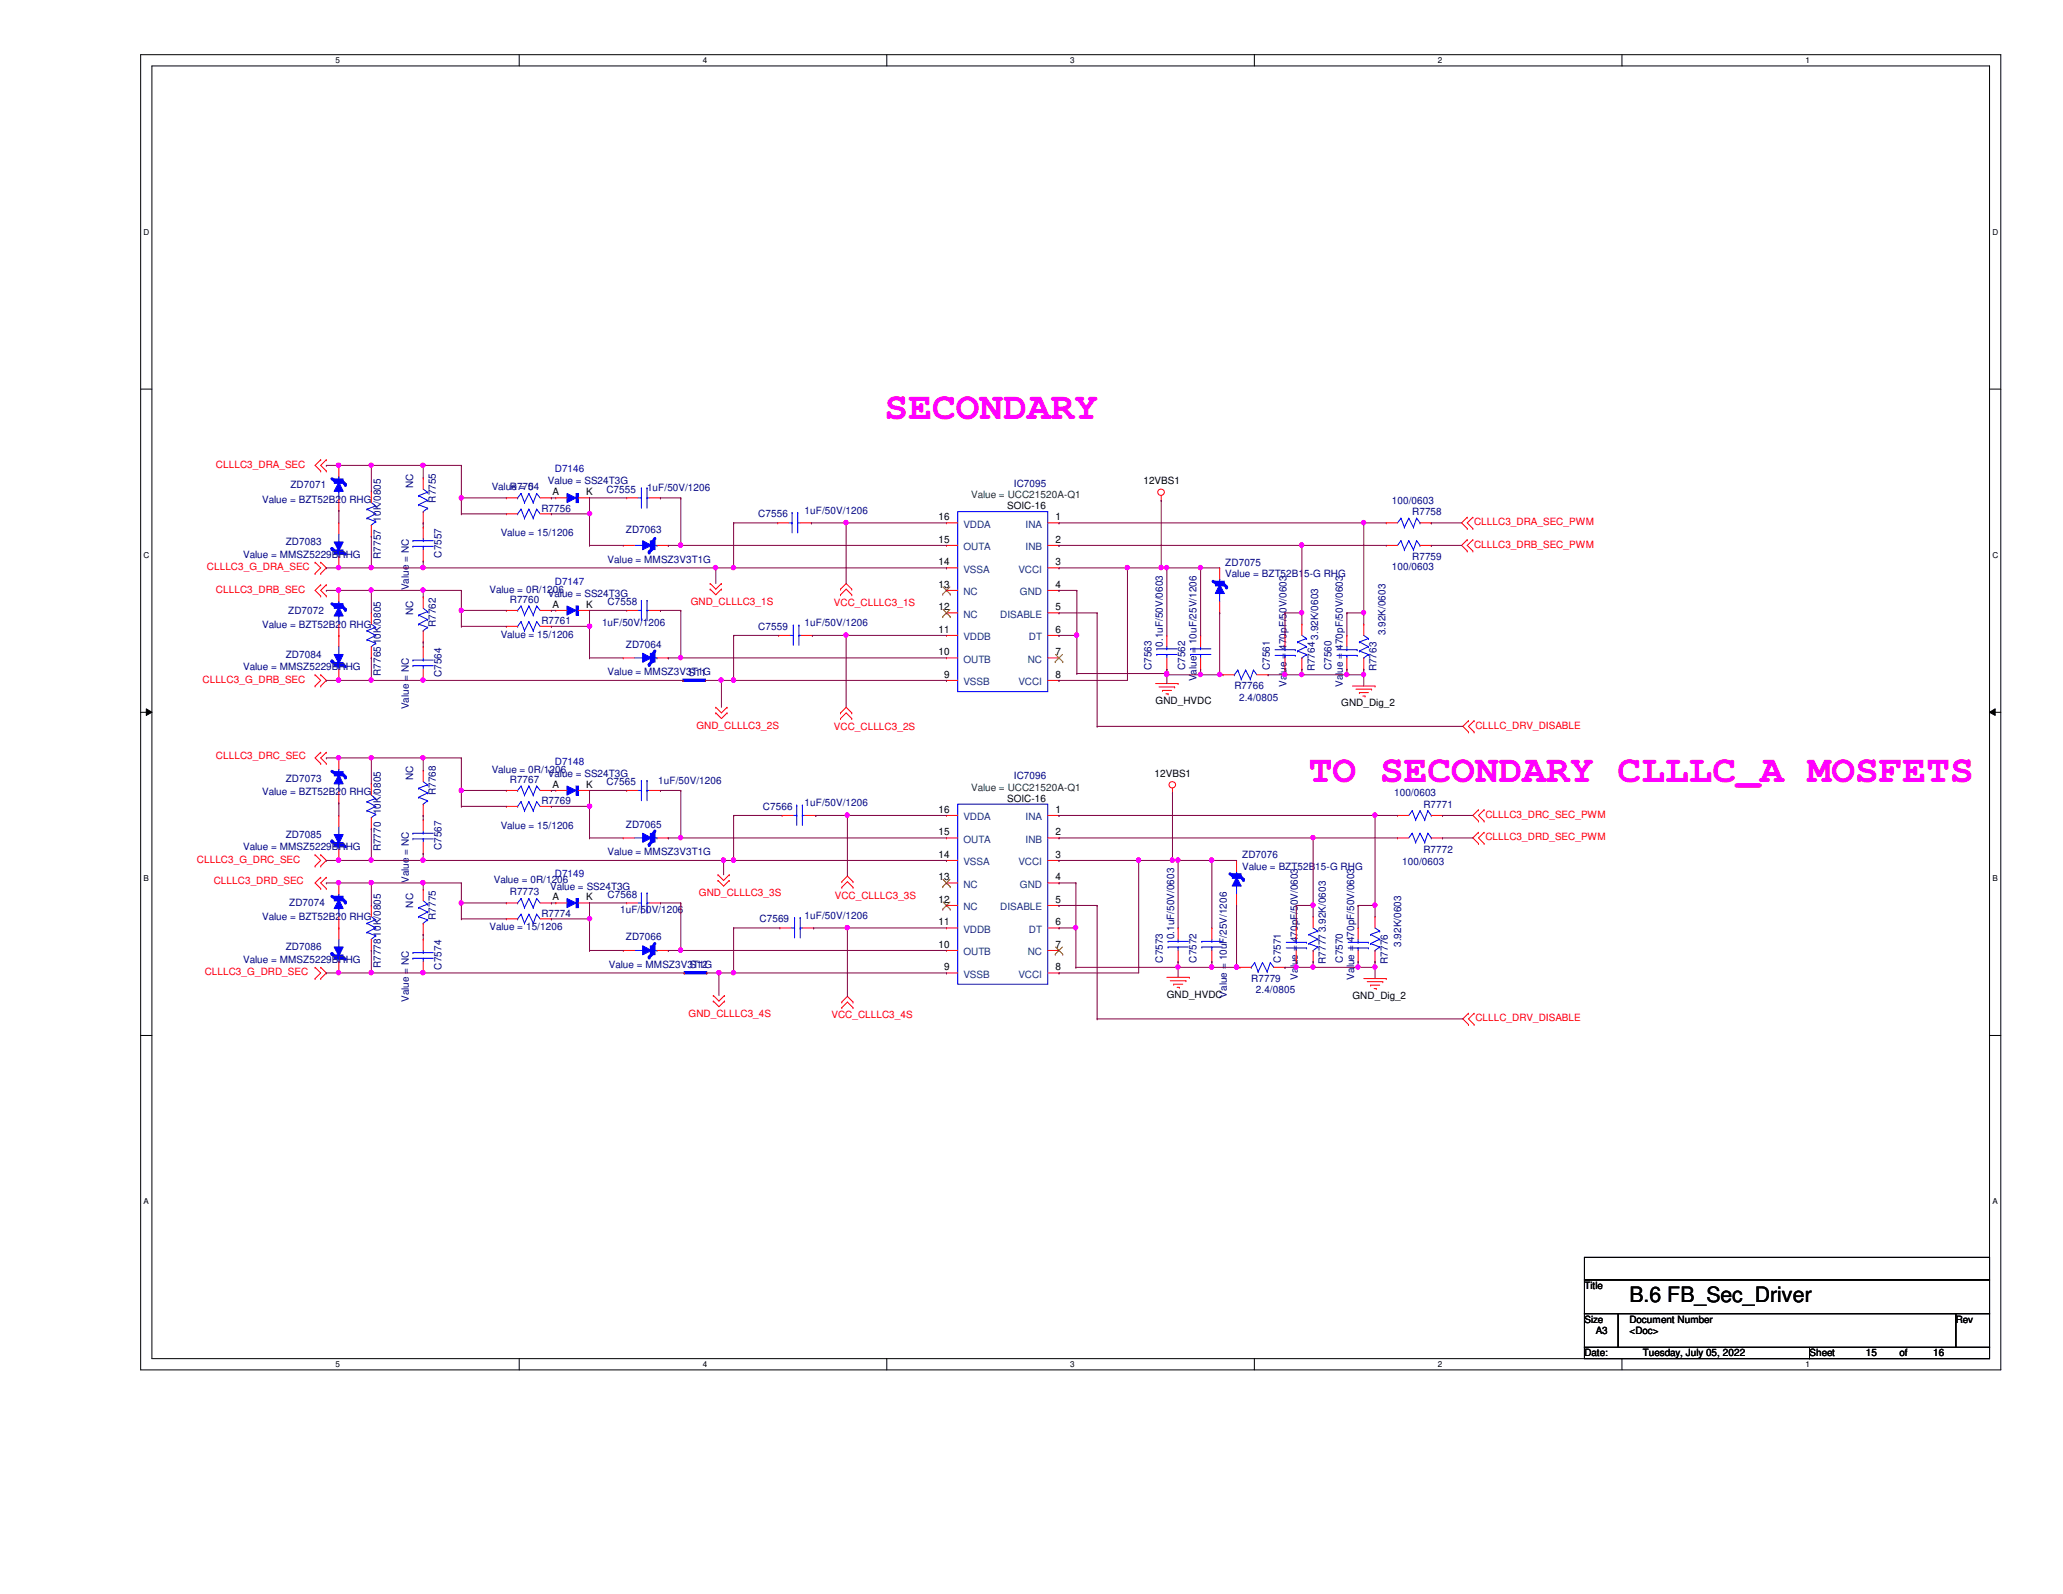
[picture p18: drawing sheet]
<svg xmlns="http://www.w3.org/2000/svg" width="279mm" height="216mm" viewBox="0 0 279 216" stroke-linecap="round" stroke-linejoin="round" font-family="sans-serif">
<defs><g id="words">
<g font-size="5.3" fill="#f0f">
<text x="119.8" y="56.7">SECONDARY</text>
<text x="177.2" y="105.9">TO SECONDARY CLLLC_A MOSFETS</text>
</g>
<text font-size="2.9" x="220.7" y="176.4">B.6 FB_Sec_Driver</text>
<g font-size="1.4" fill="#f00">
<text x="29.3" y="63.3">CLLLC3_DRA_SEC</text>
<text x="199.6" y="71.1">CLLLC3_DRA_SEC_PWM</text>
<text x="28" y="77.2">CLLLC3_G_DRA_SEC</text>
<text x="199.6" y="74.2">CLLLC3_DRB_SEC_PWM</text>
<text x="29.3" y="80.3">CLLLC3_DRB_SEC</text>
<text x="93.6" y="82">GND_CLLLC3_1S</text>
<text x="112.9" y="82.1">VCC_CLLLC3_1S</text>
<text x="27.4" y="92.5">CLLLC3_G_DRB_SEC</text>
<text x="94.3" y="98.7">GND_CLLLC3_2S</text>
<text x="112.9" y="98.8">VCC_CLLLC3_2S</text>
<text x="199.8" y="98.7">CLLLC_DRV_DISABLE</text>
<text x="29.3" y="102.8">CLLLC3_DRC_SEC</text>
<text x="201.2" y="110.7">CLLLC3_DRC_SEC_PWM</text>
<text x="201.2" y="113.8">CLLLC3_DRD_SEC_PWM</text>
<text x="26.7" y="116.8">CLLLC3_G_DRC_SEC</text>
<text x="29" y="119.7">CLLLC3_DRD_SEC</text>
<text x="94.7" y="121.4">GND_CLLLC3_3S</text>
<text x="113.1" y="121.7">VCC_CLLLC3_3S</text>
<text x="27.7" y="132.1">CLLLC3_G_DRD_SEC</text>
<text x="93.3" y="137.7">GND_CLLLC3_4S</text>
<text x="112.6" y="137.9">VCC_CLLLC3_4S</text>
<text x="199.8" y="138.3">CLLLC_DRV_DISABLE</text>
</g>
<g font-size="1.4" fill="#000080">
<text x="74.2" y="65.6">Value = SS24T3G</text>
<text x="137.3" y="66">IC7095</text>
<text x="35.5" y="68.1">Value = BZT52B20 RHG</text>
<text x="39.3" y="66.1">ZD7071</text>
<text x="51.6" y="70.7" transform="rotate(-90 51.6 70.7)">10K/0805</text>
<text x="56" y="66.1" transform="rotate(-90 56 66.1)">NC</text>
<text x="59" y="68.1" transform="rotate(-90 59 68.1)">R7755</text>
<text x="66.6" y="66.4">Value = 0</text>
<text x="69" y="66.4">R7754</text>
<text x="73.3" y="69.3">R7756</text>
<text x="82.1" y="66.7">C7555</text>
<text x="87.6" y="66.5">1uF/50V/1206</text>
<text x="102.7" y="70.1">C7556</text>
<text x="109" y="69.6">1uF/50V/1206</text>
<text x="188.5" y="68.2">100/0603</text>
<text x="191.3" y="69.8">R7758</text>
<text x="32.9" y="75.5">Value = MMSZ5229BRHG</text>
<text x="38.7" y="73.9">ZD7083</text>
<text x="51.6" y="75.7" transform="rotate(-90 51.6 75.7)">R7757</text>
<text x="59.8" y="75.5" transform="rotate(-90 59.8 75.5)">C7557</text>
<text x="67.8" y="72.6">Value = 15/1206</text>
<text x="82.3" y="76.3">Value = MMSZ3V3T1G</text>
<text x="84.8" y="72.2">ZD7063</text>
<text x="165.9" y="76.6">ZD7075</text>
<text x="188.5" y="77.2">100/0603</text>
<text x="191.3" y="75.9">R7759</text>
<text x="39" y="83.1">ZD7072</text>
<text x="55.4" y="80" transform="rotate(-90 55.4 80)">Value = NC</text>
<text x="56" y="83.3" transform="rotate(-90 56 83.3)">NC</text>
<text x="66.3" y="80.3">Value = 0R/1206</text>
<text x="69" y="81.6">R7760</text>
<text x="74.2" y="80.9">Value = SS24T3G</text>
<text x="82.3" y="82">C7558</text>
<text x="165.9" y="78.1">Value = BZT52B15-G RHG</text>
<text x="35.5" y="85">Value = BZT52B20 RHG</text>
<text x="38.7" y="89.1">ZD7084</text>
<text x="59" y="85" transform="rotate(-90 59 85)">R7762</text>
<text x="67.8" y="86.4">Value = 15/1206</text>
<text x="73.3" y="84.5">R7761</text>
<text x="81.5" y="84.8">1uF/50V/1206</text>
<text x="84.8" y="87.7">ZD7064</text>
<text x="102.7" y="85.3">C7559</text>
<text x="109" y="84.8">1uF/50V/1206</text>
<text x="157.5" y="87.6" transform="rotate(-90 157.5 87.6)">0.1uF/50V/0603</text>
<text x="178.5" y="86.7" transform="rotate(-90 178.5 86.7)">3.92K/0603</text>
<text x="187.7" y="86.1" transform="rotate(-90 187.7 86.1)">3.92K/0603</text>
<text x="32.9" y="90.8">Value = MMSZ5229BRHG</text>
<text x="51.6" y="91.5" transform="rotate(-90 51.6 91.5)">R7765 10K/0805</text>
<text x="59.8" y="91.7" transform="rotate(-90 59.8 91.7)">C7564</text>
<text x="82.3" y="91.4">Value = MMSZ3V3T1G</text>
<text x="93.3" y="91.5">S11</text>
<text x="156" y="90.8" transform="rotate(-90 156 90.8)">C7563</text>
<text x="160.5" y="90.8" transform="rotate(-90 160.5 90.8)">C7562</text>
<text x="162.1" y="92.3" transform="rotate(-90 162.1 92.3)">Value = 10uF/25V/1206</text>
<text x="167.2" y="93.4">R7766</text>
<text x="167.8" y="94.9">2.4/0805</text>
<text x="172" y="90.8" transform="rotate(-90 172 90.8)">C7561</text>
<text x="174.2" y="93" transform="rotate(-90 174.2 93)">Value = 470pF/50V/0603</text>
<text x="178.1" y="90.9" transform="rotate(-90 178.1 90.9)">R7764</text>
<text x="180.3" y="90.8" transform="rotate(-90 180.3 90.8)">C7560</text>
<text x="181.9" y="93" transform="rotate(-90 181.9 93)">Value = 470pF/50V/0603</text>
<text x="186.4" y="90.9" transform="rotate(-90 186.4 90.9)">R7763</text>
<text x="55.4" y="96.1" transform="rotate(-90 55.4 96.1)">Value = NC</text>
<text x="35.5" y="107.7">Value = BZT52B20 RHG</text>
<text x="38.7" y="105.9">ZD7073</text>
<text x="56" y="105.7" transform="rotate(-90 56 105.7)">NC</text>
<text x="59" y="107.7" transform="rotate(-90 59 107.7)">R7768</text>
<text x="66.6" y="104.6">Value = 0R/1206</text>
<text x="69" y="106">R7767</text>
<text x="74.2" y="105.2">Value = SS24T3G</text>
<text x="82.1" y="106.3">C7565</text>
<text x="89.2" y="106.2">1uF/50V/1206</text>
<text x="137.3" y="105.6">IC7096</text>
<text x="188.8" y="107.9">100/0603</text>
<text x="38.7" y="113.5">ZD7085</text>
<text x="51.6" y="110.3" transform="rotate(-90 51.6 110.3)">10K/0805</text>
<text x="67.8" y="112.3">Value = 15/1206</text>
<text x="73.3" y="108.9">R7769</text>
<text x="84.8" y="112.1">ZD7065</text>
<text x="103.3" y="109.7">C7566</text>
<text x="109" y="109.2">1uF/50V/1206</text>
<text x="192.8" y="109.4">R7771</text>
<text x="32.9" y="115.1">Value = MMSZ5229BRHG</text>
<text x="51.6" y="115.3" transform="rotate(-90 51.6 115.3)">R7770</text>
<text x="55.4" y="119.6" transform="rotate(-90 55.4 119.6)">Value = NC</text>
<text x="59.8" y="115.1" transform="rotate(-90 59.8 115.1)">C7567</text>
<text x="66.9" y="119.6">Value = 0R/1206</text>
<text x="82.3" y="115.8">Value = MMSZ3V3T1G</text>
<text x="168.2" y="116.2">ZD7076</text>
<text x="168.2" y="117.8">Value = BZT52B15-G RHG</text>
<text x="189.9" y="117.1">100/0603</text>
<text x="192.8" y="115.5">R7772</text>
<text x="35.5" y="124.6">Value = BZT52B20 RHG</text>
<text x="39.2" y="122.8">ZD7074</text>
<text x="56" y="122.9" transform="rotate(-90 56 122.9)">NC</text>
<text x="59" y="124.6" transform="rotate(-90 59 124.6)">R7775</text>
<text x="66.3" y="126">Value = 15/1206</text>
<text x="69" y="121.2">R7773</text>
<text x="73.3" y="124.2">R7774</text>
<text x="74.5" y="120.5">Value = SS24T3G</text>
<text x="82.3" y="121.6">C7568</text>
<text x="84" y="123.7">1uF/50V/1206</text>
<text x="102.9" y="124.9">C7569</text>
<text x="109" y="124.5">1uF/50V/1206</text>
<text x="32.9" y="130.4">Value = MMSZ5229BRHG</text>
<text x="38.7" y="128.7">ZD7086</text>
<text x="51.6" y="131.1" transform="rotate(-90 51.6 131.1)">R7778 10K/0805</text>
<text x="59.8" y="131.3" transform="rotate(-90 59.8 131.3)">C7574</text>
<text x="82.5" y="131.1">Value = MMSZ3V3T1G</text>
<text x="84.8" y="127.3">ZD7066</text>
<text x="93.4" y="131.1">S12</text>
<text x="157.5" y="130.4" transform="rotate(-90 157.5 130.4)">C7573</text>
<text x="159" y="127.2" transform="rotate(-90 159 127.2)">0.1uF/50V/0603</text>
<text x="162.1" y="130.4" transform="rotate(-90 162.1 130.4)">C7572</text>
<text x="173.5" y="130.4" transform="rotate(-90 173.5 130.4)">C7571</text>
<text x="179.6" y="130.6" transform="rotate(-90 179.6 130.6)">R7777 3.92K/0603</text>
<text x="181.9" y="130.4" transform="rotate(-90 181.9 130.4)">C7570</text>
<text x="188" y="130.6" transform="rotate(-90 188 130.6)">R7776</text>
<text x="189.8" y="128.3" transform="rotate(-90 189.8 128.3)">3.92K/0603</text>
<text x="55.4" y="135.7" transform="rotate(-90 55.4 135.7)">Value = NC</text>
<text x="166.2" y="135.1" transform="rotate(-90 166.2 135.1)">Value = 10uF/25V/1206</text>
<text x="169.5" y="133">R7779</text>
<text x="170.1" y="134.5">2.4/0805</text>
<text x="175.8" y="132.7" transform="rotate(-90 175.8 132.7)">Value = 470pF/50V/0603</text>
<text x="183.4" y="132.7" transform="rotate(-90 183.4 132.7)">Value = 470pF/50V/0603</text>
</g>
<g font-size="1.4" fill="#0000a0">
<text x="75.1" y="64">D7146</text>
<text x="75.1" y="79.2">D7147</text>
<text x="75.1" y="103.6">D7148</text>
<text x="75.1" y="118.8">D7149</text>
</g>
<g font-size="1.4">
<text x="154.9" y="65.6">12VBS1</text>
<text x="74.8" y="67.1">A</text>
<text x="79.4" y="67.1">K</text>
<text x="127.1" y="70.5">16</text>
<text x="136.4" y="69">SOIC-16</text>
<text x="143" y="70.5">1</text>
<text x="127.1" y="76.6">14</text>
<text x="127.1" y="73.5">15</text>
<text x="143" y="73.5">2</text>
<text x="143" y="76.6">3</text>
<text x="74.8" y="82.3">A</text>
<text x="79.4" y="82.3">K</text>
<text x="127.1" y="82.7">12</text>
<text x="127.1" y="79.6">13</text>
<text x="143" y="79.6">4</text>
<text x="143" y="82.7">5</text>
<text x="127.1" y="88.8">10</text>
<text x="127.1" y="85.7">11</text>
<text x="143" y="85.7">6</text>
<text x="143" y="88.8">7</text>
<text x="127.9" y="91.8">9</text>
<text x="143" y="91.8">8</text>
<text x="156.5" y="95.3">GND_HVDC</text>
<text x="181.7" y="95.7">GND_Dig_2</text>
<text x="74.8" y="106.7">A</text>
<text x="79.4" y="106.7">K</text>
<text x="156.4" y="105.2">12VBS1</text>
<text x="127.1" y="113.2">15</text>
<text x="127.1" y="110.1">16</text>
<text x="136.4" y="108.6">SOIC-16</text>
<text x="143" y="110.1">1</text>
<text x="143" y="113.2">2</text>
<text x="127.1" y="119.3">13</text>
<text x="127.1" y="116.2">14</text>
<text x="143" y="116.2">3</text>
<text x="143" y="119.3">4</text>
<text x="74.8" y="122">A</text>
<text x="79.4" y="122">K</text>
<text x="127.1" y="125.3">11</text>
<text x="127.1" y="122.3">12</text>
<text x="143" y="125.3">6</text>
<text x="143" y="122.3">5</text>
<text x="127.1" y="128.4">10</text>
<text x="127.9" y="131.4">9</text>
<text x="143" y="128.4">7</text>
<text x="143" y="131.4">8</text>
<text x="158" y="135.1">GND_HVDC</text>
<text x="183.2" y="135.3">GND_Dig_2</text>
<text x="214.6" y="174.6">Title</text>
<text x="214.6" y="179.2">Size</text>
<text x="220.7" y="179.2">Document Number</text>
<text x="264.9" y="179.2">Rev</text>
<text x="214.6" y="183.7">Date:</text>
<text x="216.1" y="180.7">A3</text>
<text x="220.7" y="180.7">&lt;Doc&gt;</text>
<text x="222.5" y="183.7">Tuesday, July 05, 2022</text>
<text x="245.1" y="183.7">Sheet</text>
<text x="252.7" y="183.7">15</text>
<text x="257.3" y="183.7">of</text>
<text x="261.8" y="183.7">16</text>
</g>
<g font-size="1.4" fill="#004080">
<text x="130.5" y="71.5">VDDA</text>
<text x="138.9" y="71.5">INA</text>
<text x="130.5" y="77.6">VSSA</text>
<text x="130.5" y="74.5">OUTA</text>
<text x="137.9" y="77.6">VCCI</text>
<text x="138.9" y="74.5">INB</text>
<text x="130.5" y="83.7">NC</text>
<text x="130.5" y="80.6">NC</text>
<text x="135.5" y="83.7">DISABLE</text>
<text x="138.1" y="80.6">GND</text>
<text x="130.5" y="89.7">OUTB</text>
<text x="130.5" y="86.7">VDDB</text>
<text x="139.2" y="89.7">NC</text>
<text x="139.4" y="86.7">DT</text>
<text x="130.5" y="92.8">VSSB</text>
<text x="137.9" y="92.8">VCCI</text>
<text x="130.5" y="111.1">VDDA</text>
<text x="138.9" y="111.1">INA</text>
<text x="130.5" y="117.2">VSSA</text>
<text x="130.5" y="114.1">OUTA</text>
<text x="137.9" y="117.2">VCCI</text>
<text x="138.9" y="114.1">INB</text>
<text x="130.5" y="123.3">NC</text>
<text x="130.5" y="120.2">NC</text>
<text x="135.5" y="123.3">DISABLE</text>
<text x="138.1" y="120.2">GND</text>
<text x="130.5" y="129.4">OUTB</text>
<text x="130.5" y="126.3">VDDB</text>
<text x="139.2" y="129.4">NC</text>
<text x="139.4" y="126.3">DT</text>
<text x="130.5" y="132.4">VSSB</text>
<text x="137.9" y="132.4">VCCI</text>
</g>
<g font-size="1.4" fill="#008000">
<text x="131.5" y="67.5">Value = UCC21520A-Q1</text>
<text x="131.5" y="107.1">Value = UCC21520A-Q1</text>
</g>
<g font-size="1.1">
<text x="45.4" y="8.6">5</text>
<text x="95.2" y="8.6">4</text>
<text x="144.9" y="8.6">3</text>
<text x="194.7" y="8.6">2</text>
<text x="244.5" y="8.6">1</text>
<text x="19.4" y="31.8">D</text>
<text x="269.8" y="31.8">D</text>
<text x="19.4" y="75.6">C</text>
<text x="269.8" y="75.6">C</text>
<text x="19.4" y="119.3">B</text>
<text x="269.8" y="119.3">B</text>
<text x="19.4" y="163.1">A</text>
<text x="269.8" y="163.1">A</text>
<text x="45.4" y="185.2">5</text>
<text x="95.2" y="185.2">4</text>
<text x="144.9" y="185.2">3</text>
<text x="194.7" y="185.2">2</text>
<text x="244.5" y="185.2">1</text>
</g>
</g></defs>
<path d="M19.1 7.4h251.9v178.1h-251.9zM20.6 8.9h248.9v175.1h-248.9z" fill="none" stroke="#000" stroke-width=".14"/>
<g fill="#fff">
<path d="M45.4 7.6h.6v1.2h-.6z"/>
<path d="M45.4 184.2h.6v1.2h-.6z"/>
</g>
<path d="M70.3 7.4v1.5M70.3 184v1.5" fill="none" stroke="#000" stroke-width=".14"/>
<g fill="#fff">
<path d="M95.2 7.6h.6v1.2h-.6z"/>
<path d="M95.2 184.2h.6v1.2h-.6z"/>
</g>
<path d="M120.1 7.4v1.5M120.1 184v1.5" fill="none" stroke="#000" stroke-width=".14"/>
<g fill="#fff">
<path d="M144.9 7.6h.6v1.2h-.6z"/>
<path d="M144.9 184.2h.6v1.2h-.6z"/>
</g>
<path d="M169.9 7.4v1.5M169.9 184v1.5" fill="none" stroke="#000" stroke-width=".14"/>
<g fill="#fff">
<path d="M194.7 7.6h.6v1.2h-.6z"/>
<path d="M194.7 184.2h.6v1.2h-.6z"/>
</g>
<path d="M219.7 7.4v1.5M219.7 184v1.5" fill="none" stroke="#000" stroke-width=".14"/>
<g fill="#fff">
<path d="M244.5 7.6h.6v1.2h-.6z"/>
<path d="M244.5 184.2h.6v1.2h-.6z"/>
<path d="M19.4 30.8h.8v1.2h-.8z"/>
<path d="M269.8 30.8h.8v1.2h-.8z"/>
<path d="M19.4 74.6h.8v1.2h-.8z"/>
<path d="M269.8 74.6h.8v1.2h-.8z"/>
</g>
<path d="M19.1 52.7h1.5M269.5 52.7h1.5" fill="none" stroke="#000" stroke-width=".14"/>
<g fill="#fff">
<path d="M19.4 118.4h.8v1.1h-.8z"/>
<path d="M269.8 118.4h.8v1.1h-.8z"/>
</g>
<path d="M19.1 96.5h1.5M19.8 96l.8 .5-.8 .4zM269.5 96.5l.7-.5v.9zM269.5 96.5h1.5" fill="none" stroke="#000" stroke-width=".14"/>
<path d="M19.8 96l.8 .5-.8 .4zM269.5 96.5l.7-.5v.9z" fill="#000"/>
<g fill="#fff">
<path d="M19.4 162.1h.8v1.2h-.8z"/>
<path d="M269.8 162.1h.8v1.2h-.8z"/>
</g>
<path d="M19.1 140.2h1.5M269.5 140.2h1.5M214.6 170.3h54.9v3.1h-54.9zM214.6 173.4h54.9v4.5h-54.9zM214.6 177.9h4.6v4.6h-4.6zM219.2 177.9h45.7v4.6h-45.7zM264.9 177.9h4.6v4.6h-4.6zM214.6 182.5h30.5v1.5h-30.5zM245.1 182.5h24.4v1.5h-24.4z" fill="none" stroke="#000" stroke-width=".14"/>
<g fill="none" stroke="#f00" stroke-width=".14">
<path d="M42.7 77.7h.1M42.7 76.2h.1M42.7 76.2l.7 .7-.7 .8M43.4 62.3h.1M43.4 63.8h.1M43.4 76.2h.1M43.4 77.7h.1M43.4 79.2h.1M43.4 62.3l-.7 .7 .7 .8M43.4 76.2l.8 .7-.8 .8M43.4 79.2l-.7 .8 .7 .7M44.2 62.3h.1"/>
<path d="M44.2 63.8h.1M44.2 79.2h.1M44.2 62.3l-.8 .7 .8 .8M44.2 79.2l-.8 .8 .8 .7M96.2 79.8h.1M96.2 79h.1M96.2 79.8l.7 .8 .8-.8M96.2 79l.7 .8 .8-.8M97.7 79.8h.1M97.7 79h.1M113.8 79.8h.1M113.8 79.8l.8-.8 .8 .8"/>
<path d="M115.4 79.8h.1M157.3 67.8h.1M157.3 67.1v.7M198.7 71.6h.1M198.7 70.1h.1M198.7 74.6h.1M198.7 73.1h.1M198.7 70.1l-.7 .7 .7 .8M198.7 73.1l-.7 .8 .7 .7M199.5 70.1h.1M199.5 71.6h.1M199.5 73.1h.1"/>
<path d="M199.5 74.6h.1M199.5 70.1l-.8 .7 .8 .8M199.5 73.1l-.8 .8 .8 .7M42.7 92.9h.1M42.7 91.4h.1M42.7 91.4l.7 .8-.7 .7M43.4 80.7h.1M43.4 91.4h.1M43.4 92.9h.1M43.4 91.4l.8 .8-.8 .7M44.2 80.7h.1M96.9 96.6h.1"/>
<path d="M96.9 95.8h.1M96.9 96.6l.8 .7 .8-.7M96.9 95.8l.8 .8 .8-.8M98.5 96.6h.1M98.5 95.8h.1M113.8 96.6h.1M113.8 97.3h.1M113.8 80.6h.1M113.8 96.6l.8-.8 .8 .8M113.8 97.3l.8-.7 .8 .7M113.8 80.6l.8-.8 .8 .8M115.4 96.6h.1"/>
<path d="M115.4 97.3h.1M115.4 80.6h.1M156.5 92.6h3.1M157 93h2.1M157.4 93.5h.1M157.4 93.5h1.3M157.9 94h.3M158.2 94h.1M159.1 93h.1M159.6 92.6h.1M183.2 92.9h3M183.6 93.3h2.2"/>
<path d="M184.1 93.8h.1M184.1 93.8h1.2M184.6 94.3h.3M184.9 94.3h.1M185.8 93.3h.1M186.2 92.9h.1M198.9 99.1h.1M198.9 97.6h.1M198.9 97.6l-.8 .8 .8 .7M199.6 97.6h.1M199.6 99.1h.1M199.6 97.6l-.7 .8 .7 .7"/>
<path d="M42.7 117.3h.1M42.7 115.8h.1M42.7 115.8l.7 .7-.7 .8M43.4 101.9h.1M43.4 103.4h.1M43.4 115.8h.1M43.4 117.3h.1M43.4 118.8h.1M43.4 101.9l-.7 .8 .7 .7M43.4 115.8l.8 .7-.8 .8M43.4 118.8l-.7 .8 .7 .8M44.2 101.9h.1"/>
<path d="M44.2 103.4h.1M44.2 118.8h.1M44.2 101.9l-.8 .8 .8 .7M44.2 118.8l-.8 .8 .8 .8M97.2 119.3h.1M97.2 118.5h.1M97.2 119.3l.8 .7 .8-.7M97.2 118.5l.8 .8 .8-.8M98.8 119.3h.1M98.8 118.5h.1M114 119.4h.1M114 119.4l.8-.7 .7 .7"/>
<path d="M115.5 119.4h.1M158.8 107.4h.1M158.8 106.8v.6M200.2 111.2h.1M200.2 109.7h.1M200.2 114.3h.1M200.2 112.7h.1M200.2 109.7l-.7 .7 .7 .8M200.2 112.7l-.7 .8 .7 .8M201 109.7h.1M201 111.2h.1M201 112.7h.1"/>
<path d="M201 114.3h.1M201 109.7l-.8 .7 .8 .8M201 112.7l-.8 .8 .8 .8M42.7 132.5h.1M42.7 131h.1M42.7 131l.7 .8-.7 .7M43.4 120.4h.1M43.4 131h.1M43.4 132.5h.1M43.4 131l.8 .8-.8 .7M44.2 120.4h.1M96.6 135.6h.1"/>
<path d="M96.6 134.8h.1M96.6 135.6l.8 .8 .7-.8M96.6 134.8l.8 .8 .7-.8M98.1 135.6h.1M98.1 134.8h.1M114 135.7h.1M114 136.5h.1M114 120.2h.1M114 135.7l.8-.7 .7 .7M114 136.5l.8-.8 .7 .8M114 120.2l.8-.8 .7 .8M115.5 135.7h.1"/>
<path d="M115.5 136.5h.1M115.5 120.2h.1M158 132.4h3.1M158.5 132.8h2.1M159 133.3h.1M159 133.3h1.2M159.4 133.7h.3M159.7 133.7h.1M160.6 132.8h.1M161.1 132.4h.1M184.7 132.5h3M185.2 133h2.1"/>
<path d="M185.6 133.4h.1M185.6 133.4h1.3M186.1 133.9h.3M186.4 133.9h.1M187.3 133h.1M187.7 132.5h.1M198.9 138.8h.1M198.9 137.2h.1M198.9 137.2l-.8 .8 .8 .8M199.6 137.2h.1M199.6 138.8h.1M199.6 137.2l-.7 .8 .7 .8"/>
<circle cx="157.3" cy="66.7" r=".44"/>
<circle cx="158.8" cy="106.3" r=".44"/>
</g>
<path d="M167.5 118.8l.6 1.2h-1.2z" fill-rule="evenodd" fill="#00f"/>
<path d="M167.5 118.8l.6 1.2h-1.2z" fill="none" stroke="#00f" stroke-width=".14"/>
<path d="M167 118.5h.9v.3h-.9z" fill-rule="evenodd" fill="#00f"/>
<path d="M166.6 118.4l.4 .3M167 118.5h.9v.3h-.9z" fill="none" stroke="#00f" stroke-width=".42"/>
<circle cx="167" cy="118.7" r=".21" fill="#00f"/>
<path d="M167.9 118.7l.5 .4" fill="none" stroke="#00f" stroke-width=".42"/>
<circle cx="168.4" cy="119.1" r=".21" fill="#00f"/>
<g fill="none" stroke="#00f" stroke-width=".14">
<path d="M167.5 118.1h.1M167.5 118.1v.4M70.1 124.5h.1M70.6 123.8h.1M70.6 123.8l.4 1.3M70.6 123.8l-.5 .7M71 125.1h.1M71.6 123.8h.1M71.6 123.8l.6 1.3M71.6 123.8l-.6 1.3M72.2 125.1h.1M72.7 123.8h.1"/>
<path d="M72.7 123.8l.5 .7M72.7 123.8l-.5 1.3M167.5 120h.1M167.5 120v1.1"/>
</g>
<path d="M167.5 116.5h.1M167.5 116.5v1.6M68.6 124.5h.1M68.6 124.5h1.5M73.2 124.5h1.5M74.7 124.5h.1M167.5 122.6h.1M167.5 121.1v1.5" fill="none" stroke="#f00" stroke-width=".14"/>
<path d="M76.8 82.1l1.2 .6-1.2 .6z" fill-rule="evenodd" fill="#00f"/>
<path d="M76.8 82.1l1.2 .6-1.2 .6z" fill="none" stroke="#00f" stroke-width=".14"/>
<path d="M78 82.1h.3v1.2h-.3z" fill-rule="evenodd" fill="#00f"/>
<path d="M78 82.1h.3v1.2h-.3zM129.7 108.9h12.2v24.4h-12.2zM158.2 128.3h.1M158.2 127.5h.1M158.2 128.3h2.8M158.2 127.5h2.8M159.6 127.5h.1M159.6 128.3h.1M159.6 127.2v.3M159.6 128.3v.4" fill="none" stroke="#00f" stroke-width=".14"/>
<g fill="none" stroke="#f00" stroke-width=".14">
<path d="M75.3 82.7h.1M75.3 82.7h1.5M78.3 82.7h1.5M79.8 82.7h.1M128.2 119.6h.1M128.2 116.5h.1M128.2 113.5h.1M128.2 110.4h.1M128.2 110.4h1.5M128.2 113.5h1.5M128.2 116.5h1.5M128.2 119.6h1.5"/>
<path d="M141.9 110.4h1.5M141.9 113.5h1.5M141.9 116.5h1.5M141.9 119.6h1.5M143.4 110.4h.1M143.4 113.5h.1M143.4 116.5h.1M143.4 119.6h.1M128.2 128.7h.1M128.2 125.7h.1M128.2 131.8h.1M128.2 122.6h.1"/>
<path d="M128.2 125.7h1.5M128.2 128.7h1.5M128.2 131.8h1.5M128.2 122.6h1.5M141.9 125.7h1.5M141.9 128.7h1.5M141.9 131.8h1.5M141.9 122.6h1.5M143.4 125.7h.1M143.4 128.7h.1M143.4 131.8h.1M143.4 122.6h.1"/>
<path d="M159.6 125.7h.1M159.6 130.3h.1M159.6 125.7v1.5M159.6 128.7v1.6"/>
</g>
<path d="M127.7 119.1l1 1M128.7 119.1l-1 1M127.7 123.1h.1M127.7 120.1h.1M127.7 122.2l1 .9M128.7 122.2l-1 .9M128.7 123.1h.1M128.7 120.1h.1M142.9 129.2h.1M143 128.3l.9 .9M143.9 128.3l-1 .9M143.9 129.2h.1" fill="none" stroke="#804000" stroke-width=".14"/>
<path d="M45.3 73.4h1.2l-.6 1.2z" fill-rule="evenodd" fill="#00f"/>
<path d="M45.3 73.4h1.2l-.6 1.2z" fill="none" stroke="#00f" stroke-width=".14"/>
<path d="M45.4 74.6h.9v.3h-.9z" fill-rule="evenodd" fill="#00f"/>
<path d="M45.4 74.6h.9v.3h-.9zM46.3 74.8l.5 .3" fill="none" stroke="#00f" stroke-width=".42"/>
<circle cx="46.3" cy="74.8" r=".21" fill="#00f"/>
<path d="M45 74.3l.4 .5" fill="none" stroke="#00f" stroke-width=".42"/>
<circle cx="45" cy="74.3" r=".21" fill="#00f"/>
<path d="M45.9 75.4h.1M45.9 73.4h.1M45.9 72.3v1.1M45.9 74.9v.5" fill="none" stroke="#00f" stroke-width=".14"/>
<path d="M45.9 70.8h.1M45.9 76.9h.1M45.9 70.8v1.5M45.9 75.4v1.5" fill="none" stroke="#f00" stroke-width=".14"/>
<path d="M45.9 65.3l.6 1.2h-1.2z" fill-rule="evenodd" fill="#00f"/>
<path d="M45.9 65.3l.6 1.2h-1.2z" fill="none" stroke="#00f" stroke-width=".14"/>
<path d="M45.4 65h.9v.3h-.9z" fill-rule="evenodd" fill="#00f"/>
<path d="M45 64.9l.4 .3M45.4 65h.9v.3h-.9z" fill="none" stroke="#00f" stroke-width=".42"/>
<circle cx="45.4" cy="65.2" r=".21" fill="#00f"/>
<path d="M46.3 65.2l.5 .4" fill="none" stroke="#00f" stroke-width=".42"/>
<circle cx="46.8" cy="65.6" r=".21" fill="#00f"/>
<g fill="none" stroke="#00f" stroke-width=".14">
<path d="M45.9 64.6h.1M45.9 66.5h.1M45.9 64.6v.4M45.9 66.5v1.1M49.7 69h.1M49.7 70.2h.1M49.7 69l1.2 .6M49.7 70.2l1.2 .5M50.3 71.1h.1M50.3 68.1l.6 .4M50.9 68.5h.1M50.9 69.6h.1"/>
<path d="M50.9 70.7h.1M50.9 68.5l-1.2 .5M50.9 69.6l-1.2 .6M50.9 70.7l-.6 .4M70.1 67.4h.1M70.6 66.8h.1M70.6 66.8l.4 1.3M70.6 66.8l-.5 .6M71 68.1h.1M71.6 66.8h.1M71.6 66.8l.6 1.3M71.6 66.8l-.6 1.3"/>
<path d="M72.2 68.1h.1M72.7 66.8h.1M72.7 66.8l.5 .6M72.7 66.8l-.5 1.3M49.7 108.6h.1M49.7 109.8h.1M49.7 108.6l1.2 .6M49.7 109.8l1.2 .5M50.3 110.7h.1M50.3 107.7l.6 .5M50.9 108.2h.1M50.9 109.2h.1"/>
<path d="M50.9 110.3h.1M50.9 108.2l-1.2 .4M50.9 109.2l-1.2 .6M50.9 110.3l-.6 .4M56.7 106.8h.1M56.7 108h.1M56.7 106.8l1.2 .6M56.7 108l1.2 .5M57.3 108.9h.1M57.3 105.9l.6 .4M57.9 106.3h.1M57.9 107.4h.1"/>
<path d="M57.9 108.5h.1M57.9 106.3l-1.2 .5M57.9 107.4l-1.2 .6M57.9 108.5l-.6 .4M70.1 107.1h.1M70.6 106.5h.1M70.6 106.5l.4 1.2M70.6 106.5l-.5 .6M71 107.7h.1M71.6 106.5h.1M71.6 106.5l.6 1.2M71.6 106.5l-.6 1.2"/>
<path d="M72.2 107.7h.1M72.7 106.5h.1M72.7 106.5l.5 .6M72.7 106.5l-.5 1.2M191.3 112.9h.1M191.3 112.9l-.5 .6M191.3 112.9l.4 1.2M191.7 114.1h.1M192.3 112.9h.1M192.3 112.9l-.6 1.2M192.3 112.9l.7 1.2M193 114.1h.1"/>
<path d="M193.4 112.9h.1M193.4 112.9l-.4 1.2M193.4 112.9l.4 .6M193.8 113.5h.1M86.4 122.3h.5M86.9 120.9h.1M86.9 122.3h.1M86.9 120.9v2.8M87.6 122.3h.1M87.6 120.9h.1M87.6 122.3h.3M87.6 120.9v2.8"/>
<path d="M92.7 131.6h3v.3h-3zM174.2 127.6h2.8M174.2 128.4h2.8M175.6 128.4h.1M175.6 127.6h.1M175.6 127.2v.4M175.6 128.4v.3M177 127.6h.1M177 128.4h.1M177.2 126.6h.1M177.2 127.8h.1M177.2 126.6l1.3 .6"/>
<path d="M177.2 127.8l1.3 .5M177.8 128.7h.1M177.8 125.7l.7 .4M178.5 126.1h.1M178.5 127.2h.1M178.5 128.3h.1M178.5 126.1l-1.3 .5M178.5 127.2l-1.3 .6M178.5 128.3l-.7 .4"/>
</g>
<g fill="none" stroke="#f00" stroke-width=".14">
<path d="M45.9 69.1h.1M45.9 63h.1M45.9 63v1.6M45.9 67.6v1.5M50.3 66.5h.1M50.3 72.6h.1M50.3 66.5v1.6M50.3 71.1v1.5M68.6 67.4h.1M68.6 67.4h1.5M73.2 67.4h1.5M74.7 67.4h.1"/>
<path d="M50.3 106.2h.1M50.3 112.3h.1M50.3 106.2v1.5M50.3 110.7v1.6M57.3 104.4h.1M57.3 110.4h.1M57.3 104.4v1.5M57.3 108.9v1.5M68.6 107.1h.1M68.6 107.1h1.5M73.2 107.1h1.5M74.7 107.1h.1"/>
<path d="M189.3 113.5h.1M189.3 113.5h1.5M193.8 113.5h1.6M195.4 113.5h.1M84.9 122.3h.1M84.9 122.3h1.5M87.9 122.3h1.6M89.5 122.3h.1M92.7 131.8h.1M95.7 131.8h.1M175.6 130.3h.1M175.6 125.7h.1"/>
<path d="M175.6 125.7v1.5M175.6 128.7v1.6M177.8 124.2h.1M177.8 130.3h.1M177.8 124.2v1.5M177.8 128.7v1.6"/>
</g>
<path d="M92.7 131.8h3" fill="none" stroke="#00f" stroke-width=".3"/>
<path d="M45.3 113h1.2l-.6 1.3z" fill-rule="evenodd" fill="#00f"/>
<path d="M45.3 113h1.2l-.6 1.3z" fill="none" stroke="#00f" stroke-width=".14"/>
<path d="M45.4 114.3h.9v.3h-.9z" fill-rule="evenodd" fill="#00f"/>
<path d="M45.4 114.3h.9v.3h-.9zM46.3 114.4l.5 .3" fill="none" stroke="#00f" stroke-width=".42"/>
<circle cx="46.3" cy="114.4" r=".21" fill="#00f"/>
<path d="M45 113.9l.4 .5" fill="none" stroke="#00f" stroke-width=".42"/>
<circle cx="45" cy="113.9" r=".21" fill="#00f"/>
<g fill="none" stroke="#00f" stroke-width=".14">
<path d="M129.7 69.3h12.2v24.4h-12.2zM49.7 85.4h.1M49.7 86.7h.1M49.7 85.4l1.2 .7M49.7 86.7l1.2 .4M50.3 87.6h.1M50.3 84.5l.6 .5M50.9 85h.1M50.9 86.1h.1M50.9 87.1h.1M50.9 85l-1.2 .4M50.9 86.1l-1.2 .6"/>
<path d="M50.9 87.1l-.6 .5M45.9 115h.1M45.9 113h.1M45.9 112v1M45.9 114.6v.4"/>
</g>
<g fill="none" stroke="#f00" stroke-width=".14">
<path d="M128.2 80h.1M128.2 76.9h.1M128.2 73.9h.1M128.2 70.8h.1M128.2 70.8h1.5M128.2 73.9h1.5M128.2 76.9h1.5M128.2 80h1.5M141.9 70.8h1.5M141.9 73.9h1.5M141.9 76.9h1.5M141.9 80h1.5"/>
<path d="M143.4 70.8h.1M143.4 73.9h.1M143.4 76.9h.1M143.4 80h.1M50.3 83h.1M50.3 89.1h.1M50.3 83v1.5M50.3 87.6v1.5M128.2 89.1h.1M128.2 86.1h.1M128.2 92.2h.1M128.2 83h.1"/>
<path d="M128.2 86.1h1.5M128.2 89.1h1.5M128.2 92.2h1.5M128.2 83h1.5M141.9 86.1h1.5M141.9 89.1h1.5M141.9 92.2h1.5M141.9 83h1.5M143.4 86.1h.1M143.4 89.1h.1M143.4 92.2h.1M143.4 83h.1"/>
<path d="M45.9 110.4h.1M45.9 116.5h.1M45.9 110.4v1.6M45.9 115v1.5"/>
</g>
<path d="M127.7 79.5l1 1M128.7 79.5l-1 1M127.7 83.5h.1M127.7 80.5h.1M127.7 82.5l1 1M128.7 82.5l-1 1M128.7 83.5h.1M128.7 80.5h.1M142.9 89.6h.1M143 88.6l.9 1M143.9 88.6l-1 1M143.9 89.6h.1" fill="none" stroke="#804000" stroke-width=".14"/>
<path d="M165.2 79.2l.6 1.2h-1.2z" fill-rule="evenodd" fill="#00f"/>
<path d="M165.2 79.2l.6 1.2h-1.2z" fill="none" stroke="#00f" stroke-width=".14"/>
<path d="M164.8 78.9h.9v.3h-.9z" fill-rule="evenodd" fill="#00f"/>
<path d="M164.3 78.7l.5 .3M164.8 78.9h.9v.3h-.9z" fill="none" stroke="#00f" stroke-width=".42"/>
<circle cx="164.8" cy="79" r=".21" fill="#00f"/>
<path d="M165.7 79l.4 .5" fill="none" stroke="#00f" stroke-width=".42"/>
<circle cx="166.1" cy="79.5" r=".21" fill="#00f"/>
<g fill="none" stroke="#00f" stroke-width=".14">
<path d="M165.2 78.4h.1M165.2 78.4v.5M165.2 80.4h.1M165.2 80.4v1.1M70.1 109.2h.1M70.6 108.6h.1M70.6 108.6l.4 1.2M70.6 108.6l-.5 .6M71 109.8h.1M71.6 108.6h.1M71.6 108.6l.6 1.2M71.6 108.6l-.6 1.2"/>
<path d="M72.2 109.8h.1M72.7 108.6h.1M72.7 108.6l.5 .6M72.7 108.6l-.5 1.2"/>
</g>
<path d="M165.2 76.9h.1M165.2 76.9v1.5M165.2 83h.1M165.2 81.5v1.5M68.6 109.2h.1M68.6 109.2h1.5M73.2 109.2h1.5M74.7 109.2h.1" fill="none" stroke="#f00" stroke-width=".14"/>
<path d="M76.8 121.7l1.2 .6-1.2 .6z" fill-rule="evenodd" fill="#00f"/>
<path d="M76.8 121.7l1.2 .6-1.2 .6z" fill="none" stroke="#00f" stroke-width=".14"/>
<path d="M78 121.7h.3v1.2h-.3z" fill-rule="evenodd" fill="#00f"/>
<g fill="none" stroke="#00f" stroke-width=".14">
<path d="M56.7 83.3h.1M56.7 84.5h.1M56.7 83.3l1.2 .6M56.7 84.5l1.2 .5M57.3 85.4h.1M57.3 82.4l.6 .4M57.9 82.8h.1M57.9 83.9h.1M57.9 85h.1M57.9 82.8l-1.2 .5M57.9 83.9l-1.2 .6M57.9 85l-.6 .4"/>
<path d="M92.5 92h3v.3h-3zM167.2 91.4h.1M167.6 90.8h.1M167.6 90.8l.5 1.2M167.6 90.8l-.4 .6M168.1 92h.1M168.7 90.8h.1M168.7 90.8l.6 1.2M168.7 90.8l-.6 1.2M169.3 92h.1M169.8 90.8h.1M169.8 90.8l.4 .6"/>
<path d="M169.8 90.8l-.5 1.2M175.7 87h.1M175.7 88.2h.1M175.7 87l1.3 .6M175.7 88.2l1.3 .4M176.3 89.1h.1M176.3 86.1l.7 .4M177 86.5h.1M177 87.6h.1M177 88.6h.1M177 86.5l-1.3 .5M177 87.6l-1.3 .6"/>
<path d="M177 88.6l-.7 .5M78 121.7h.3v1.2h-.3z"/>
</g>
<g fill="none" stroke="#f00" stroke-width=".14">
<path d="M57.3 80.9h.1M57.3 87h.1M57.3 80.9v1.5M57.3 85.4v1.6M92.5 92.2h.1M95.5 92.2h.1M165.7 91.4h.1M165.7 91.4h1.5M170.2 91.4h1.5M171.7 91.4h.1M176.3 84.5h.1M176.3 90.6h.1"/>
<path d="M176.3 84.5v1.6M176.3 89.1v1.5M75.3 122.3h.1M75.3 122.3h1.5M78.3 122.3h1.5M79.8 122.3h.1"/>
</g>
<path d="M92.5 92.1h3" fill="none" stroke="#00f" stroke-width=".3"/>
<path d="M87 128.1l1.2 .6-1.2 .6z" fill-rule="evenodd" fill="#00f"/>
<path d="M87 128.1l1.2 .6-1.2 .6z" fill="none" stroke="#00f" stroke-width=".14"/>
<path d="M88.2 128.3h.4v.9h-.4z" fill-rule="evenodd" fill="#00f"/>
<path d="M88.2 128.3h.4v.9h-.4zM88.7 127.8l-.3 .5" fill="none" stroke="#00f" stroke-width=".42"/>
<circle cx="88.4" cy="128.3" r=".21" fill="#00f"/>
<path d="M88.4 129.2l-.5 .4" fill="none" stroke="#00f" stroke-width=".42"/>
<circle cx="87.9" cy="129.6" r=".21" fill="#00f"/>
<g fill="none" stroke="#00f" stroke-width=".14">
<path d="M191.3 109.8h.1M191.3 109.8l-.5 .6M191.3 109.8l.4 1.2M191.7 111h.1M192.3 109.8h.1M192.3 109.8l-.6 1.2M192.3 109.8l.7 1.2M193 111h.1M193.4 109.8h.1M193.4 109.8l-.4 1.2M193.4 109.8l.4 .6M193.8 110.4h.1"/>
<path d="M85.9 128.7h1.1M87 128.7h.1M88.6 128.7h.4M89 128.7h.1"/>
</g>
<path d="M189.3 110.4h.1M189.3 110.4h1.5M193.8 110.4h1.6M195.4 110.4h.1M84.4 128.7h.1M84.4 128.7h1.5M89 128.7h1.5M90.5 128.7h.1" fill="none" stroke="#f00" stroke-width=".14"/>
<path d="M45.3 128.3h1.2l-.6 1.2z" fill-rule="evenodd" fill="#00f"/>
<path d="M45.3 128.3h1.2l-.6 1.2z" fill="none" stroke="#00f" stroke-width=".14"/>
<path d="M45.4 129.5h.9v.3h-.9z" fill-rule="evenodd" fill="#00f"/>
<path d="M45.4 129.5h.9v.3h-.9zM46.3 129.6l.5 .3" fill="none" stroke="#00f" stroke-width=".42"/>
<circle cx="46.3" cy="129.6" r=".21" fill="#00f"/>
<path d="M45 129.2l.4 .4" fill="none" stroke="#00f" stroke-width=".42"/>
<circle cx="45" cy="129.2" r=".21" fill="#00f"/>
<g fill="none" stroke="#00f" stroke-width=".14">
<path d="M55.9 74h.1M55.9 73.2h.1M55.9 74h2.8M55.9 73.2h2.8M56.7 67.1h.1M56.7 68.4h.1M56.7 67.1l1.2 .7M56.7 68.4l1.2 .4M57.3 73.2h.1M57.3 74h.1M57.3 69.3h.1M57.3 72.9v.3"/>
<path d="M57.3 74v.5M57.3 66.3l.6 .4M57.9 66.7h.1M57.9 67.8h.1M57.9 68.8h.1M57.9 66.7l-1.2 .4M57.9 67.8l-1.2 .6M57.9 68.8l-.6 .5M189.7 73.2h.1M189.7 70.2h.1M189.7 73.2l-.4 .7M189.7 73.2l.5 1.3"/>
<path d="M189.7 70.2l-.4 .6M189.7 70.2l.5 1.2M190.2 74.5h.1M190.2 71.4h.1M190.8 73.2h.1M190.8 70.2h.1M190.8 73.2l-.6 1.3M190.8 73.2l.6 1.3M190.8 70.2l-.6 1.2M190.8 70.2l.6 1.2M191.4 74.5h.1M191.4 71.4h.1"/>
<path d="M191.9 73.2h.1M191.9 70.2h.1M191.9 73.2l-.5 1.3M191.9 73.2l.4 .7M191.9 70.2l-.5 1.2M191.9 70.2l.4 .6M192.3 73.9h.1M192.3 70.8h.1M156.7 88.6h.1M156.7 87.9h.1M156.7 88.6h2.7M156.7 87.9h2.7"/>
<path d="M158 87.9h.1M158 88.6h.1M158 87.6v.3M158 88.6v.5M181.1 88h2.7M181.1 88.8h2.7M182.4 88.8h.1M182.4 88h.1M182.4 87.6v.4M182.4 88.8v.3M183.8 88h.1M183.8 88.8h.1"/>
<path d="M184.1 87h.1M184.1 88.2h.1M184.1 87l1.2 .6M184.1 88.2l1.2 .4M184.7 89.1h.1M184.7 86.1l.6 .4M185.3 86.5h.1M185.3 87.6h.1M185.3 88.6h.1M185.3 86.5l-1.2 .5M185.3 87.6l-1.2 .6M185.3 88.6l-.6 .5"/>
<path d="M55.9 113.6h.1M55.9 112.9h.1M55.9 113.6h2.8M55.9 112.9h2.8M57.3 112.9h.1M57.3 113.6h.1M57.3 112.6v.3M57.3 113.6v.5M86.4 107.1h.5M86.9 105.7h.1M86.9 107.1h.1M86.9 105.7v2.8"/>
<path d="M87.6 107.1h.1M87.6 105.7h.1M87.6 107.1h.3M87.6 105.7v2.8M45.9 130.3h.1M45.9 128.3h.1M45.9 127.2v1.1M45.9 129.8v.5M70.1 122.3h.1M70.6 121.7h.1M70.6 121.7l.4 1.2M70.6 121.7l-.5 .6"/>
<path d="M71 122.9h.1M71.6 121.7h.1M71.6 121.7l.6 1.2M71.6 121.7l-.6 1.2M72.2 122.9h.1M72.7 121.7h.1M72.7 121.7l.5 .6M72.7 121.7l-.5 1.2M185.6 126.6h.1M185.6 127.8h.1M185.6 126.6l1.3 .6M185.6 127.8l1.3 .5"/>
<path d="M186.2 128.7h.1M186.2 125.7l.7 .4M186.9 126.1h.1M186.9 127.2h.1M186.9 128.3h.1M186.9 126.1l-1.3 .5M186.9 127.2l-1.3 .6M186.9 128.3l-.7 .4"/>
</g>
<g fill="none" stroke="#f00" stroke-width=".14">
<path d="M57.3 71.4h.1M57.3 76h.1M57.3 64.7h.1M57.3 70.8h.1M57.3 64.7v1.6M57.3 69.3v1.5M57.3 71.4v1.5M57.3 74.5v1.5M187.7 73.9h.1M187.7 70.8h.1M187.7 73.9h1.6M187.7 70.8h1.6"/>
<path d="M192.3 73.9h1.5M192.3 70.8h1.5M193.8 73.9h.1M193.8 70.8h.1M158 86.1h.1M158 90.6h.1M158 86.1v1.5M158 89.1v1.5M182.4 90.6h.1M182.4 86.1h.1M182.4 86.1v1.5M182.4 89.1v1.5"/>
<path d="M184.7 84.5h.1M184.7 90.6h.1M184.7 84.5v1.6M184.7 89.1v1.5M57.3 111h.1M57.3 115.6h.1M57.3 111v1.6M57.3 114.1v1.5M84.9 107.1h.1M84.9 107.1h1.5M87.9 107.1h1.6M89.5 107.1h.1"/>
<path d="M45.9 125.7h.1M45.9 131.8h.1M45.9 125.7v1.5M45.9 130.3v1.5M68.6 122.3h.1M68.6 122.3h1.5M73.2 122.3h1.5M74.7 122.3h.1M186.2 124.2h.1M186.2 130.3h.1M186.2 124.2v1.5M186.2 128.7v1.6"/>
</g>
<path d="M45.9 121.9l.6 1.2h-1.2z" fill-rule="evenodd" fill="#00f"/>
<path d="M45.9 121.9l.6 1.2h-1.2z" fill="none" stroke="#00f" stroke-width=".14"/>
<path d="M45.4 121.5h.9v.4h-.9z" fill-rule="evenodd" fill="#00f"/>
<path d="M45 121.4l.4 .3M45.4 121.5h.9v.4h-.9z" fill="none" stroke="#00f" stroke-width=".42"/>
<circle cx="45.4" cy="121.7" r=".21" fill="#00f"/>
<path d="M46.3 121.7l.5 .5" fill="none" stroke="#00f" stroke-width=".42"/>
<circle cx="46.8" cy="122.2" r=".21" fill="#00f"/>
<g fill="none" stroke="#00f" stroke-width=".14">
<path d="M172.7 88h2.7M172.7 88.8h2.7M174 88.8h.1M174 88h.1M174 87.6v.4M174 88.8v.3M175.4 88h.1M175.4 88.8h.1M45.9 121.1h.1M45.9 123.1h.1M45.9 121.1v.4M45.9 123.1v1.1"/>
<path d="M56.7 122.9h.1M56.7 124.2h.1M56.7 122.9l1.2 .6M56.7 124.2l1.2 .4M57.3 125.1h.1M57.3 122l.6 .5M57.9 122.5h.1M57.9 123.5h.1M57.9 124.6h.1M57.9 122.5l-1.2 .4M57.9 123.5l-1.2 .7M57.9 124.6l-.6 .5"/>
</g>
<path d="M174 90.6h.1M174 86.1h.1M174 86.1v1.5M174 89.1v1.5M45.9 119.6h.1M45.9 119.6v1.5M45.9 125.7h.1M45.9 124.2v1.5M57.3 120.5h.1M57.3 126.6h.1M57.3 120.5v1.5M57.3 125.1v1.5" fill="none" stroke="#f00" stroke-width=".14"/>
<path d="M45.9 82.3l.6 1.1h-1.2z" fill-rule="evenodd" fill="#00f"/>
<path d="M45.9 82.3l.6 1.1h-1.2z" fill="none" stroke="#00f" stroke-width=".14"/>
<path d="M45.4 81.9h.9v.4h-.9z" fill-rule="evenodd" fill="#00f"/>
<path d="M45 81.8l.4 .3M45.4 81.9h.9v.4h-.9z" fill="none" stroke="#00f" stroke-width=".42"/>
<circle cx="45.4" cy="82.1" r=".21" fill="#00f"/>
<path d="M46.3 82.1l.5 .4" fill="none" stroke="#00f" stroke-width=".42"/>
<circle cx="46.8" cy="82.5" r=".21" fill="#00f"/>
<path d="M45.9 81.5h.1M45.9 83.4h.1M45.9 81.5v.4M45.9 83.4v1.1M161.2 88.6h.1M161.2 87.9h.1M161.2 88.6h2.8M161.2 87.9h2.8M162.6 87.9h.1M162.6 88.6h.1M162.6 87.6v.3M162.6 88.6v.5" fill="none" stroke="#00f" stroke-width=".14"/>
<path d="M45.9 80h.1M45.9 80v1.5M45.9 86.1h.1M45.9 84.5v1.6M162.6 86.1h.1M162.6 90.6h.1M162.6 86.1v1.5M162.6 89.1v1.5" fill="none" stroke="#f00" stroke-width=".14"/>
<path d="M45.9 104.9l.6 1.3h-1.2z" fill-rule="evenodd" fill="#00f"/>
<path d="M45.9 104.9l.6 1.3h-1.2z" fill="none" stroke="#00f" stroke-width=".14"/>
<path d="M45.4 104.6h.9v.3h-.9z" fill-rule="evenodd" fill="#00f"/>
<path d="M45 104.5l.4 .3M45.4 104.6h.9v.3h-.9z" fill="none" stroke="#00f" stroke-width=".42"/>
<circle cx="45.4" cy="104.8" r=".21" fill="#00f"/>
<path d="M46.3 104.8l.5 .4" fill="none" stroke="#00f" stroke-width=".42"/>
<circle cx="46.8" cy="105.2" r=".21" fill="#00f"/>
<g fill="none" stroke="#00f" stroke-width=".14">
<path d="M55.9 90.2h.1M55.9 89.4h.1M55.9 90.2h2.8M55.9 89.4h2.8M57.3 89.4h.1M57.3 90.2h.1M57.3 89.1v.3M57.3 90.2v.4M45.9 104.2h.1M45.9 106.2h.1M45.9 104.2v.4M45.9 106.2v1"/>
<path d="M55.9 129.8h.1M55.9 129h.1M55.9 129.8h2.8M55.9 129h2.8M57.3 129h.1M57.3 129.8h.1M57.3 128.7v.3M57.3 129.8v.5"/>
</g>
<path d="M57.3 87.6h.1M57.3 92.2h.1M57.3 87.6v1.5M57.3 90.6v1.6M45.9 108.8h.1M45.9 102.7h.1M45.9 102.7v1.5M45.9 107.2v1.6M57.3 127.2h.1M57.3 131.8h.1M57.3 127.2v1.5M57.3 130.3v1.5" fill="none" stroke="#f00" stroke-width=".14"/>
<path d="M87 88.5l1.2 .6-1.2 .6z" fill-rule="evenodd" fill="#00f"/>
<path d="M87 88.5l1.2 .6-1.2 .6z" fill="none" stroke="#00f" stroke-width=".14"/>
<path d="M88.2 88.6h.4v.9h-.4z" fill-rule="evenodd" fill="#00f"/>
<path d="M88.2 88.6h.4v.9h-.4zM88.7 88.2l-.3 .4" fill="none" stroke="#00f" stroke-width=".42"/>
<circle cx="88.4" cy="88.6" r=".21" fill="#00f"/>
<path d="M88.4 89.5l-.5 .5" fill="none" stroke="#00f" stroke-width=".42"/>
<circle cx="87.9" cy="90" r=".21" fill="#00f"/>
<path d="M85.9 89.1h1.1M87 89.1h.1M88.6 89.1h.4M89 89.1h.1" fill="none" stroke="#00f" stroke-width=".14"/>
<path d="M84.4 89.1h.1M84.4 89.1h1.5M89 89.1h1.5M90.5 89.1h.1" fill="none" stroke="#f00" stroke-width=".14"/>
<path d="M87 112.9l1.2 .6-1.2 .6z" fill-rule="evenodd" fill="#00f"/>
<path d="M87 112.9l1.2 .6-1.2 .6z" fill="none" stroke="#00f" stroke-width=".14"/>
<path d="M88.2 113h.4v.9h-.4z" fill-rule="evenodd" fill="#00f"/>
<path d="M88.2 113h.4v.9h-.4zM88.7 112.6l-.3 .4" fill="none" stroke="#00f" stroke-width=".42"/>
<circle cx="88.4" cy="113" r=".21" fill="#00f"/>
<path d="M88.4 113.9l-.5 .5" fill="none" stroke="#00f" stroke-width=".42"/>
<circle cx="87.9" cy="114.4" r=".21" fill="#00f"/>
<g fill="none" stroke="#00f" stroke-width=".14">
<path d="M70.1 69.6h.1M70.6 69h.1M70.6 69l.4 1.2M70.6 69l-.5 .6M71 70.2h.1M71.6 69h.1M71.6 69l.6 1.2M71.6 69l-.6 1.2M72.2 70.2h.1M72.7 69h.1M72.7 69l.5 .6M72.7 69l-.5 1.2"/>
<path d="M85.9 113.5h1.1M87 113.5h.1M88.6 113.5h.4M89 113.5h.1M107.1 125.7h.5M107.6 124.3h.1M107.6 125.7h.1M107.6 124.3v2.7M108.4 125.7h.1M108.4 124.3h.1M108.4 125.7h.3M108.4 124.3v2.7"/>
<path d="M169.5 131h.1M169.9 130.4h.1M169.9 130.4l.5 1.2M169.9 130.4l-.4 .6M170.4 131.6h.1M171 130.4h.1M171 130.4l.6 1.2M171 130.4l-.6 1.2M171.6 131.6h.1M172 130.4h.1M172 130.4l.5 .6M172 130.4l-.4 1.2"/>
</g>
<g fill="none" stroke="#f00" stroke-width=".14">
<path d="M68.6 69.6h.1M68.6 69.6h1.5M73.2 69.6h1.5M74.7 69.6h.1M84.4 113.5h.1M84.4 113.5h1.5M89 113.5h1.5M90.5 113.5h.1M105.6 125.7h.1M105.6 125.7h1.5M108.7 125.7h1.5M110.2 125.7h.1"/>
<path d="M167.9 131h.1M167.9 131h1.6M172.5 131h1.5M174 131h.1"/>
</g>
<path d="M45.3 88.6h1.2l-.6 1.3z" fill-rule="evenodd" fill="#00f"/>
<path d="M45.3 88.6h1.2l-.6 1.3z" fill="none" stroke="#00f" stroke-width=".14"/>
<path d="M45.4 89.9h.9v.3h-.9z" fill-rule="evenodd" fill="#00f"/>
<path d="M45.4 89.9h.9v.3h-.9zM46.3 90l.5 .3" fill="none" stroke="#00f" stroke-width=".42"/>
<circle cx="46.3" cy="90" r=".21" fill="#00f"/>
<path d="M45 89.5l.4 .5" fill="none" stroke="#00f" stroke-width=".42"/>
<circle cx="45" cy="89.5" r=".21" fill="#00f"/>
<path d="M45.9 90.6h.1M45.9 88.6h.1M45.9 87.6v1M45.9 90.2v.4" fill="none" stroke="#00f" stroke-width=".14"/>
<path d="M45.9 86.1h.1M45.9 92.2h.1M45.9 86.1v1.5M45.9 90.6v1.6" fill="none" stroke="#f00" stroke-width=".14"/>
<path d="M87 73.2l1.2 .7-1.2 .6z" fill-rule="evenodd" fill="#00f"/>
<path d="M87 73.2l1.2 .7-1.2 .6z" fill="none" stroke="#00f" stroke-width=".14"/>
<path d="M88.2 73.4h.4v.9h-.4z" fill-rule="evenodd" fill="#00f"/>
<path d="M88.2 73.4h.4v.9h-.4zM88.7 72.9l-.3 .5" fill="none" stroke="#00f" stroke-width=".42"/>
<circle cx="88.4" cy="73.4" r=".21" fill="#00f"/>
<path d="M88.4 74.3l-.5 .5" fill="none" stroke="#00f" stroke-width=".42"/>
<circle cx="87.9" cy="74.8" r=".21" fill="#00f"/>
<path d="M85.9 73.9h1.1M87 73.9h.1M88.6 73.9h.4M89 73.9h.1" fill="none" stroke="#00f" stroke-width=".14"/>
<path d="M84.4 73.9h.1M84.4 73.9h1.5M89 73.9h1.5M90.5 73.9h.1" fill="none" stroke="#f00" stroke-width=".14"/>
<path d="M76.8 106.5l1.2 .6-1.2 .6z" fill-rule="evenodd" fill="#00f"/>
<path d="M76.8 106.5l1.2 .6-1.2 .6z" fill="none" stroke="#00f" stroke-width=".14"/>
<path d="M78 106.5h.3v1.2h-.3z" fill-rule="evenodd" fill="#00f"/>
<g fill="none" stroke="#00f" stroke-width=".14">
<path d="M86.4 67.4h.5M86.9 66.1h.1M86.9 67.4h.1M86.9 66.1v2.7M87.6 67.4h.1M87.6 66.1h.1M87.6 67.4h.3M87.6 66.1v2.7M106.8 70.8h.5M107.3 69.4h.1M107.3 70.8h.1M107.3 69.4v2.8"/>
<path d="M108 70.8h.1M108 69.4h.1M108 70.8h.4M108 69.4v2.8M70.1 84.8h.1M70.1 82.7h.1M70.6 84.2h.1M70.6 82.1h.1M70.6 84.2l.4 1.2M70.6 84.2l-.5 .6M70.6 82.1l.4 1.2M70.6 82.1l-.5 .6"/>
<path d="M71 85.4h.1M71 83.3h.1M71.6 84.2h.1M71.6 82.1h.1M71.6 84.2l.6 1.2M71.6 84.2l-.6 1.2M71.6 82.1l.6 1.2M71.6 82.1l-.6 1.2M72.2 85.4h.1M72.2 83.3h.1M72.7 84.2h.1M72.7 82.1h.1"/>
<path d="M72.7 84.2l.5 .6M72.7 84.2l-.5 1.2M72.7 82.1l.5 .6M72.7 82.1l-.5 1.2M86.4 82.7h.5M86.9 81.3h.1M86.9 82.7h.1M86.9 81.3v2.8M87.6 82.7h.1M87.6 81.3h.1M87.6 81.3v2.8M87.6 82.7h.3"/>
<path d="M107 86.1h.4M107.4 84.7h.1M107.4 86.1h.1M107.4 84.7v2.7M108.2 86.1h.1M108.2 84.7h.1M108.2 86.1h.3M108.2 84.7v2.7M78 106.5h.3v1.2h-.3zM107.4 110.4h.5M107.9 109.1h.1M107.9 110.4h.1"/>
<path d="M107.9 109.1v2.7M108.7 110.4h.1M108.7 109.1h.1M108.7 110.4h.3M108.7 109.1v2.7M49.7 125.1h.1M49.7 126.3h.1M49.7 125.1l1.2 .6M49.7 126.3l1.2 .4M50.3 127.2h.1M50.3 124.2l.6 .4M50.9 124.6h.1"/>
<path d="M50.9 125.7h.1M50.9 126.7h.1M50.9 124.6l-1.2 .5M50.9 125.7l-1.2 .6M50.9 126.7l-.6 .5M162.8 128.3h.1M162.8 127.5h.1M162.8 128.3h2.7M162.8 127.5h2.7M164.1 127.5h.1M164.1 128.3h.1M164.1 127.2v.3"/>
<path d="M164.1 128.3v.4M182.6 127.6h2.7M182.6 128.4h2.7M183.9 128.4h.1M183.9 127.6h.1M183.9 127.2v.4M183.9 128.4v.3M185.3 127.6h.1M185.3 128.4h.1"/>
</g>
<g fill="none" stroke="#f00" stroke-width=".14">
<path d="M84.9 67.4h.1M84.9 67.4h1.5M87.9 67.4h1.6M89.5 67.4h.1M105.3 70.8h.1M105.3 70.8h1.5M108.4 70.8h1.5M109.9 70.8h.1M68.6 84.8h.1M68.6 82.7h.1M68.6 84.8h1.5M68.6 82.7h1.5"/>
<path d="M73.2 84.8h1.5M73.2 82.7h1.5M74.7 84.8h.1M74.7 82.7h.1M84.9 82.7h.1M84.9 82.7h1.5M87.9 82.7h1.6M89.5 82.7h.1M105.5 86.1h.1M105.5 86.1h1.5M108.5 86.1h1.5M110 86.1h.1"/>
<path d="M75.3 107.1h.1M75.3 107.1h1.5M78.3 107.1h1.5M79.8 107.1h.1M105.9 110.4h.1M105.9 110.4h1.5M109 110.4h1.5M110.5 110.4h.1M50.3 122.6h.1M50.3 128.7h.1M50.3 122.6v1.6M50.3 127.2v1.5"/>
<path d="M164.1 125.7h.1M164.1 130.3h.1M164.1 125.7v1.5M164.1 128.7v1.6M183.9 130.3h.1M183.9 125.7h.1M183.9 125.7v1.5M183.9 128.7v1.6"/>
</g>
<path d="M76.8 66.8l1.2 .6-1.2 .7z" fill-rule="evenodd" fill="#00f"/>
<path d="M76.8 66.8l1.2 .6-1.2 .7z" fill="none" stroke="#00f" stroke-width=".14"/>
<path d="M78 66.8h.3v1.3h-.3z" fill-rule="evenodd" fill="#00f"/>
<path d="M78 66.8h.3v1.3h-.3z" fill="none" stroke="#00f" stroke-width=".14"/>
<path d="M75.3 67.4h.1M75.3 67.4h1.5M78.3 67.4h1.5M79.8 67.4h.1" fill="none" stroke="#f00" stroke-width=".14"/>
<path d="M44.2 63h.1M44.2 63h6.1M45.9 63h.1" fill="none" stroke="#800040" stroke-width=".14"/>
<circle cx="45.9" cy="63" r=".29" fill="#f0f"/>
<circle cx="45.9" cy="63" r=".29" fill="none" stroke="#f0f" stroke-width=".14"/>
<path d="M50.3 63h.1M50.3 63v3.5M50.3 63h7" fill="none" stroke="#800040" stroke-width=".14"/>
<circle cx="57.3" cy="63" r=".29" fill="#f0f"/>
<circle cx="57.3" cy="63" r=".29" fill="none" stroke="#f0f" stroke-width=".14"/>
<circle cx="50.3" cy="63" r=".29" fill="#f0f"/>
<circle cx="50.3" cy="63" r=".29" fill="none" stroke="#f0f" stroke-width=".14"/>
<path d="M57.3 63h.1M57.3 63h5.2M57.3 63v1.7M62.5 63h.1M62.5 67.4h.1M62.5 63v4.4M62.5 67.4h6.1" fill="none" stroke="#800040" stroke-width=".14"/>
<circle cx="62.4" cy="67.4" r=".29" fill="#f0f"/>
<circle cx="62.4" cy="67.4" r=".29" fill="none" stroke="#f0f" stroke-width=".14"/>
<g fill="none" stroke="#800040" stroke-width=".14">
<path d="M62.5 67.4h.1M62.5 67.4v2.2M74.7 67.4h.1M74.7 67.4h.6M79.8 67.4h.1M79.8 67.4h5.1M79.8 67.4v2.2M89.5 67.4h.1M89.5 67.4h2.7M92.2 67.4h.1M92.2 67.4v6.5M157.3 67.8h.1"/>
<path d="M157.3 67.8v9.1"/>
</g>
<circle cx="157.2" cy="76.9" r=".29" fill="#f0f"/>
<circle cx="157.2" cy="76.9" r=".29" fill="none" stroke="#f0f" stroke-width=".14"/>
<path d="M45.9 69.1h.1M45.9 69.1v1.7M62.5 69.6h.1M62.5 69.6h6.1M74.7 69.6h.1M74.7 69.6h5.1" fill="none" stroke="#800040" stroke-width=".14"/>
<circle cx="79.8" cy="69.6" r=".29" fill="#f0f"/>
<circle cx="79.8" cy="69.6" r=".29" fill="none" stroke="#f0f" stroke-width=".14"/>
<path d="M57.3 70.8h.1M57.3 70.8v.6M79.8 69.6h.1M79.8 69.6v4.3M99.4 70.8h.1M99.4 70.8h5.9M99.4 70.8v6.1" fill="none" stroke="#800040" stroke-width=".14"/>
<circle cx="99.3" cy="76.9" r=".29" fill="#f0f"/>
<circle cx="99.3" cy="76.9" r=".29" fill="none" stroke="#f0f" stroke-width=".14"/>
<path d="M109.9 70.8h.1M109.9 70.8h4.7M143.4 70.8h.1M143.4 70.8h41.3" fill="none" stroke="#800040" stroke-width=".14"/>
<circle cx="184.7" cy="70.8" r=".29" fill="#f0f"/>
<circle cx="184.7" cy="70.8" r=".29" fill="none" stroke="#f0f" stroke-width=".14"/>
<path d="M184.7 70.8h.1M184.7 70.8v12.2" fill="none" stroke="#800040" stroke-width=".14"/>
<circle cx="184.7" cy="83" r=".29" fill="#f0f"/>
<circle cx="184.7" cy="83" r=".29" fill="none" stroke="#f0f" stroke-width=".14"/>
<path d="M50.3 72.6h.1M50.3 72.6v4.3M184.7 70.8h.1M184.7 70.8h3M193.8 70.8h.1M193.8 70.8h4.2" fill="none" stroke="#800040" stroke-width=".14"/>
<circle cx="50.3" cy="76.9" r=".29" fill="#f0f"/>
<circle cx="50.3" cy="76.9" r=".29" fill="none" stroke="#f0f" stroke-width=".14"/>
<path d="M79.8 73.9h.1M79.8 73.9h4.6M90.5 73.9h.1M90.5 73.9h37.7M92.2 73.9h.1" fill="none" stroke="#800040" stroke-width=".14"/>
<circle cx="92.2" cy="73.8" r=".29" fill="#f0f"/>
<circle cx="92.2" cy="73.8" r=".29" fill="none" stroke="#f0f" stroke-width=".14"/>
<path d="M143.4 73.9h.1M143.4 73.9h32.9" fill="none" stroke="#800040" stroke-width=".14"/>
<circle cx="176.3" cy="73.8" r=".29" fill="#f0f"/>
<circle cx="176.3" cy="73.8" r=".29" fill="none" stroke="#f0f" stroke-width=".14"/>
<path d="M176.3 73.9h.1M176.3 73.9v9.1" fill="none" stroke="#800040" stroke-width=".14"/>
<circle cx="176.3" cy="83" r=".29" fill="#f0f"/>
<circle cx="176.3" cy="83" r=".29" fill="none" stroke="#f0f" stroke-width=".14"/>
<path d="M44.2 76.9h.1M44.2 76.9h6.1M45.9 76.9h.1M57.3 76h.1M57.3 76v.9M176.3 73.9h.1M176.3 73.9h11.4M193.8 73.9h.1M193.8 73.9h4.2" fill="none" stroke="#800040" stroke-width=".14"/>
<circle cx="45.8" cy="76.9" r=".3" fill="#f0f"/>
<circle cx="45.8" cy="76.9" r=".3" fill="none" stroke="#f0f" stroke-width=".14"/>
<path d="M50.3 76.9h.1M50.3 76.9h46.6M57.3 76.9h.1" fill="none" stroke="#800040" stroke-width=".14"/>
<circle cx="96.9" cy="76.9" r=".3" fill="#f0f"/>
<circle cx="96.9" cy="76.9" r=".3" fill="none" stroke="#f0f" stroke-width=".14"/>
<circle cx="57.3" cy="76.9" r=".3" fill="#f0f"/>
<circle cx="57.3" cy="76.9" r=".3" fill="none" stroke="#f0f" stroke-width=".14"/>
<path d="M96.9 76.9h2.5M99.4 76.9h.1M143.4 76.9h.1M143.4 76.9h9.3" fill="none" stroke="#800040" stroke-width=".14"/>
<circle cx="152.7" cy="76.9" r=".29" fill="#f0f"/>
<circle cx="152.7" cy="76.9" r=".29" fill="none" stroke="#f0f" stroke-width=".14"/>
<path d="M152.7 76.9h.1M152.7 76.9h9.9M152.7 76.9v15.3M157.3 76.9h.1M158 76.9h.1" fill="none" stroke="#800040" stroke-width=".14"/>
<circle cx="162.6" cy="76.9" r=".29" fill="#f0f"/>
<circle cx="162.6" cy="76.9" r=".29" fill="none" stroke="#f0f" stroke-width=".14"/>
<circle cx="158" cy="76.9" r=".29" fill="#f0f"/>
<circle cx="158" cy="76.9" r=".29" fill="none" stroke="#f0f" stroke-width=".14"/>
<path d="M44.2 80h.1M44.2 80h1.7M158 76.9h.1M158 76.9v9.2M162.6 76.9h.1M162.6 76.9v9.2M162.6 76.9h2.6" fill="none" stroke="#800040" stroke-width=".14"/>
<circle cx="45.8" cy="79.9" r=".3" fill="#f0f"/>
<circle cx="45.8" cy="79.9" r=".3" fill="none" stroke="#f0f" stroke-width=".14"/>
<path d="M45.9 80h.1M45.9 80h11.4M50.3 80h.1" fill="none" stroke="#800040" stroke-width=".14"/>
<circle cx="57.3" cy="79.9" r=".3" fill="#f0f"/>
<circle cx="57.3" cy="79.9" r=".3" fill="none" stroke="#f0f" stroke-width=".14"/>
<circle cx="50.3" cy="79.9" r=".29" fill="#f0f"/>
<circle cx="50.3" cy="79.9" r=".29" fill="none" stroke="#f0f" stroke-width=".14"/>
<g fill="none" stroke="#800040" stroke-width=".14">
<path d="M50.3 80h.1M50.3 80v3M57.3 80h.1M57.3 80h5.2M57.3 80v.9M62.5 80h.1M62.5 80v4.8M143.4 80h.1M143.4 80h2.4M145.8 80h.1M145.8 80v6.1M62.5 82.7h.1"/>
<path d="M62.5 82.7h6.1"/>
</g>
<circle cx="62.4" cy="82.7" r=".29" fill="#f0f"/>
<circle cx="62.4" cy="82.7" r=".29" fill="none" stroke="#f0f" stroke-width=".14"/>
<path d="M74.7 82.7h.1M74.7 82.7h.6M79.8 82.7h.1M79.8 82.7h5.1M79.8 82.7v2.1M89.5 82.7h.1M89.5 82.7h2.7M92.2 82.7h.1M92.2 82.7v6.4M165.2 83h.1M165.2 83v8.4" fill="none" stroke="#800040" stroke-width=".14"/>
<circle cx="165.2" cy="91.4" r=".3" fill="#f0f"/>
<circle cx="165.2" cy="91.4" r=".3" fill="none" stroke="#f0f" stroke-width=".14"/>
<g fill="none" stroke="#800040" stroke-width=".14">
<path d="M62.5 84.8h.1M62.5 84.8h6.1M74.7 84.8h.1M74.7 84.8h5.1M79.8 84.8h.1M79.8 84.8v4.3M174 83h.1M174 83v3.1M174 83h2.3M176.3 83h.1M176.3 83v1.5M182.4 83h.1"/>
<path d="M182.4 83h2.3M182.4 83v3.1M184.7 83h.1M184.7 83v1.5"/>
</g>
<circle cx="79.8" cy="84.8" r=".29" fill="#f0f"/>
<circle cx="79.8" cy="84.8" r=".29" fill="none" stroke="#f0f" stroke-width=".14"/>
<path d="M57.3 87h.1M57.3 87v.6M99.4 86.1h.1M99.4 86.1v6.1M99.4 86.1h6.1M110 86.1h.1M110 86.1h18.2M114.6 86.1h.1" fill="none" stroke="#800040" stroke-width=".14"/>
<circle cx="114.6" cy="86" r=".29" fill="#f0f"/>
<circle cx="114.6" cy="86" r=".29" fill="none" stroke="#f0f" stroke-width=".14"/>
<path d="M114.6 86.1h.1M114.6 86.1v9.7M143.4 86.1h.1M143.4 86.1h2.4M145.8 86.1h.1M145.8 86.1v5.1" fill="none" stroke="#800040" stroke-width=".14"/>
<circle cx="145.8" cy="86" r=".29" fill="#f0f"/>
<circle cx="145.8" cy="86" r=".29" fill="none" stroke="#f0f" stroke-width=".14"/>
<path d="M50.3 89.1h.1M50.3 89.1v3.1M79.8 89.1h.1M79.8 89.1h4.6M90.5 89.1h.1M90.5 89.1h37.7M92.2 89.1h.1" fill="none" stroke="#800040" stroke-width=".14"/>
<circle cx="92.2" cy="89.1" r=".29" fill="#f0f"/>
<circle cx="92.2" cy="89.1" r=".29" fill="none" stroke="#f0f" stroke-width=".14"/>
<path d="M145.8 91.2h.1M145.8 91.2h12.2" fill="none" stroke="#800040" stroke-width=".14"/>
<circle cx="158" cy="91.2" r=".29" fill="#f0f"/>
<circle cx="158" cy="91.2" r=".29" fill="none" stroke="#f0f" stroke-width=".14"/>
<path d="M158 91.2h.1M158 91.4h.1M158 91.2v.2M158 91.4h4.6" fill="none" stroke="#800040" stroke-width=".14"/>
<circle cx="162.6" cy="91.4" r=".29" fill="#f0f"/>
<circle cx="162.6" cy="91.4" r=".29" fill="none" stroke="#f0f" stroke-width=".14"/>
<circle cx="158" cy="91.4" r=".29" fill="#f0f"/>
<circle cx="158" cy="91.4" r=".29" fill="none" stroke="#f0f" stroke-width=".14"/>
<path d="M158 90.6h.1M158 90.6v.6M162.6 90.6h.1M162.6 91.4h.1M162.6 90.6v.8M162.6 91.4h3.1M165.2 91.4h.1M171.7 91.4h.1M171.7 91.4h2.3" fill="none" stroke="#800040" stroke-width=".14"/>
<circle cx="174" cy="91.4" r=".29" fill="#f0f"/>
<circle cx="174" cy="91.4" r=".29" fill="none" stroke="#f0f" stroke-width=".14"/>
<path d="M174 90.6h.1M174 91.4h.1M174 90.6v.8M174 91.4h8.4M176.3 91.4h.1" fill="none" stroke="#800040" stroke-width=".14"/>
<circle cx="182.4" cy="91.4" r=".29" fill="#f0f"/>
<circle cx="182.4" cy="91.4" r=".29" fill="none" stroke="#f0f" stroke-width=".14"/>
<circle cx="176.3" cy="91.4" r=".29" fill="#f0f"/>
<circle cx="176.3" cy="91.4" r=".29" fill="none" stroke="#f0f" stroke-width=".14"/>
<path d="M176.3 90.6h.1M176.3 90.6v.8M182.4 91.4h.1M182.4 90.6h.1M182.4 91.4h2.3M182.4 90.6v.8M184.7 90.6h.1M184.7 91.4h.1M184.7 90.6v2.3" fill="none" stroke="#800040" stroke-width=".14"/>
<circle cx="184.7" cy="91.4" r=".29" fill="#f0f"/>
<circle cx="184.7" cy="91.4" r=".29" fill="none" stroke="#f0f" stroke-width=".14"/>
<path d="M44.2 92.2h.1M44.2 92.2h1.7" fill="none" stroke="#800040" stroke-width=".14"/>
<circle cx="45.8" cy="92.1" r=".3" fill="#f0f"/>
<circle cx="45.8" cy="92.1" r=".3" fill="none" stroke="#f0f" stroke-width=".14"/>
<path d="M45.9 92.2h.1M45.9 92.2h11.4M50.3 92.2h.1" fill="none" stroke="#800040" stroke-width=".14"/>
<circle cx="50.3" cy="92.1" r=".29" fill="#f0f"/>
<circle cx="50.3" cy="92.1" r=".29" fill="none" stroke="#f0f" stroke-width=".14"/>
<path d="M57.3 92.2h.1M57.3 92.2h35.2" fill="none" stroke="#800040" stroke-width=".14"/>
<circle cx="57.3" cy="92.1" r=".3" fill="#f0f"/>
<circle cx="57.3" cy="92.1" r=".3" fill="none" stroke="#f0f" stroke-width=".14"/>
<path d="M95.5 92.2h.1M95.5 92.2h3.9M99.4 92.2h.1" fill="none" stroke="#800040" stroke-width=".14"/>
<circle cx="97.7" cy="92.1" r=".3" fill="#f0f"/>
<circle cx="97.7" cy="92.1" r=".3" fill="none" stroke="#f0f" stroke-width=".14"/>
<path d="M97.7 92.2h.1M97.7 92.2v3.6M143.4 92.2h.1M143.4 92.2h9.3M44.2 102.7h.1M44.2 102.7h1.7" fill="none" stroke="#800040" stroke-width=".14"/>
<circle cx="45.9" cy="102.6" r=".29" fill="#f0f"/>
<circle cx="45.9" cy="102.6" r=".29" fill="none" stroke="#f0f" stroke-width=".14"/>
<path d="M45.9 102.7h.1M45.9 102.7h11.4M50.3 102.7h.1" fill="none" stroke="#800040" stroke-width=".14"/>
<circle cx="57.3" cy="102.6" r=".29" fill="#f0f"/>
<circle cx="57.3" cy="102.6" r=".29" fill="none" stroke="#f0f" stroke-width=".14"/>
<circle cx="50.3" cy="102.6" r=".29" fill="#f0f"/>
<circle cx="50.3" cy="102.6" r=".29" fill="none" stroke="#f0f" stroke-width=".14"/>
<path d="M50.3 102.7h.1M50.3 102.7v3.5M57.3 102.7h.1M57.3 102.7v1.7M57.3 102.7h5.2M62.5 102.7h.1M62.5 107.1h.1M62.5 102.7v6.5M62.5 107.1h6.1" fill="none" stroke="#800040" stroke-width=".14"/>
<circle cx="62.4" cy="107.1" r=".29" fill="#f0f"/>
<circle cx="62.4" cy="107.1" r=".29" fill="none" stroke="#f0f" stroke-width=".14"/>
<path d="M74.7 107.1h.1M74.7 107.1h.6M79.8 107.1h.1M79.8 107.1h5.1M79.8 107.1v2.1" fill="none" stroke="#800040" stroke-width=".14"/>
<circle cx="79.8" cy="109.2" r=".29" fill="#f0f"/>
<circle cx="79.8" cy="109.2" r=".29" fill="none" stroke="#f0f" stroke-width=".14"/>
<path d="M89.5 107.1h.1M89.5 107.1h2.7M92.2 107.1h.1M92.2 107.1v6.4M158.8 107.4h.1M158.8 107.4v9.1" fill="none" stroke="#800040" stroke-width=".14"/>
<circle cx="158.8" cy="116.5" r=".29" fill="#f0f"/>
<circle cx="158.8" cy="116.5" r=".29" fill="none" stroke="#f0f" stroke-width=".14"/>
<g fill="none" stroke="#800040" stroke-width=".14">
<path d="M45.9 108.8h.1M45.9 108.8v1.6M57.3 110.4h.1M57.3 110.4v.6M62.5 109.2h.1M62.5 109.2h6.1M74.7 109.2h.1M74.7 109.2h5.1M79.8 109.2h.1M79.8 109.2v4.3M99.4 110.4h.1M99.4 110.4h6.5"/>
<path d="M99.4 110.4v6.1M110.5 110.4h.1M110.5 110.4h4.3M143.4 110.4h.1M143.4 110.4h42.8"/>
</g>
<circle cx="186.2" cy="110.4" r=".29" fill="#f0f"/>
<circle cx="186.2" cy="110.4" r=".29" fill="none" stroke="#f0f" stroke-width=".14"/>
<path d="M186.2 110.4h.1M186.2 110.4v12.2" fill="none" stroke="#800040" stroke-width=".14"/>
<circle cx="186.2" cy="122.6" r=".29" fill="#f0f"/>
<circle cx="186.2" cy="122.6" r=".29" fill="none" stroke="#f0f" stroke-width=".14"/>
<path d="M50.3 112.3h.1M50.3 112.3v4.2M79.8 113.5h.1M79.8 113.5h4.6M90.5 113.5h.1M90.5 113.5h37.7M92.2 113.5h.1M186.2 110.4h.1M186.2 110.4h3.1M195.4 110.4h.1M195.4 110.4h4.1" fill="none" stroke="#800040" stroke-width=".14"/>
<circle cx="92.2" cy="113.4" r=".29" fill="#f0f"/>
<circle cx="92.2" cy="113.4" r=".29" fill="none" stroke="#f0f" stroke-width=".14"/>
<path d="M143.4 113.5h.1M143.4 113.5h34.4" fill="none" stroke="#800040" stroke-width=".14"/>
<circle cx="177.8" cy="113.4" r=".29" fill="#f0f"/>
<circle cx="177.8" cy="113.4" r=".29" fill="none" stroke="#f0f" stroke-width=".14"/>
<path d="M177.8 113.5h.1M177.8 113.5h11.5M177.8 113.5v9.1" fill="none" stroke="#800040" stroke-width=".14"/>
<circle cx="177.8" cy="122.6" r=".29" fill="#f0f"/>
<circle cx="177.8" cy="122.6" r=".29" fill="none" stroke="#f0f" stroke-width=".14"/>
<path d="M44.2 116.5h.1M44.2 116.5h6.1M45.9 116.5h.1M57.3 115.6h.1M57.3 115.6v.9M195.4 113.5h.1M195.4 113.5h4.1" fill="none" stroke="#800040" stroke-width=".14"/>
<circle cx="45.8" cy="116.5" r=".3" fill="#f0f"/>
<circle cx="45.8" cy="116.5" r=".3" fill="none" stroke="#f0f" stroke-width=".14"/>
<path d="M50.3 116.5h.1M50.3 116.5h7" fill="none" stroke="#800040" stroke-width=".14"/>
<circle cx="50.3" cy="116.5" r=".29" fill="#f0f"/>
<circle cx="50.3" cy="116.5" r=".29" fill="none" stroke="#f0f" stroke-width=".14"/>
<path d="M57.3 116.5h.1M57.3 116.5h40.7" fill="none" stroke="#800040" stroke-width=".14"/>
<circle cx="98" cy="116.5" r=".29" fill="#f0f"/>
<circle cx="98" cy="116.5" r=".29" fill="none" stroke="#f0f" stroke-width=".14"/>
<circle cx="57.3" cy="116.5" r=".3" fill="#f0f"/>
<circle cx="57.3" cy="116.5" r=".3" fill="none" stroke="#f0f" stroke-width=".14"/>
<path d="M98 116.5h1.4M99.4 116.5h.1M143.4 116.5h.1M143.4 116.5h10.8" fill="none" stroke="#800040" stroke-width=".14"/>
<circle cx="154.2" cy="116.5" r=".29" fill="#f0f"/>
<circle cx="154.2" cy="116.5" r=".29" fill="none" stroke="#f0f" stroke-width=".14"/>
<path d="M154.2 116.5h.1M154.2 116.5v15.3M154.2 116.5h5.4M158.8 116.5h.1M159.6 116.5h.1M159.6 116.5v9.2" fill="none" stroke="#800040" stroke-width=".14"/>
<circle cx="159.5" cy="116.5" r=".29" fill="#f0f"/>
<circle cx="159.5" cy="116.5" r=".29" fill="none" stroke="#f0f" stroke-width=".14"/>
<path d="M159.6 116.5h.1M159.6 116.5h7.9M164.1 116.5h.1M164.1 116.5v9.2" fill="none" stroke="#800040" stroke-width=".14"/>
<circle cx="164.1" cy="116.5" r=".29" fill="#f0f"/>
<circle cx="164.1" cy="116.5" r=".29" fill="none" stroke="#f0f" stroke-width=".14"/>
<path d="M44.2 119.6h.1M44.2 119.6h1.7" fill="none" stroke="#800040" stroke-width=".14"/>
<circle cx="45.8" cy="119.5" r=".3" fill="#f0f"/>
<circle cx="45.8" cy="119.5" r=".3" fill="none" stroke="#f0f" stroke-width=".14"/>
<path d="M45.9 119.6h.1M45.9 119.6h11.4M50.3 119.6h.1M50.3 119.6v3" fill="none" stroke="#800040" stroke-width=".14"/>
<circle cx="57.3" cy="119.5" r=".3" fill="#f0f"/>
<circle cx="57.3" cy="119.5" r=".3" fill="none" stroke="#f0f" stroke-width=".14"/>
<circle cx="50.3" cy="119.5" r=".29" fill="#f0f"/>
<circle cx="50.3" cy="119.5" r=".29" fill="none" stroke="#f0f" stroke-width=".14"/>
<path d="M57.3 119.6h.1M57.3 119.6h5.2M57.3 119.6v.9M62.5 119.6h.1M62.5 119.6v2.7" fill="none" stroke="#800040" stroke-width=".14"/>
<circle cx="62.4" cy="122.3" r=".29" fill="#f0f"/>
<circle cx="62.4" cy="122.3" r=".29" fill="none" stroke="#f0f" stroke-width=".14"/>
<path d="M143.4 119.6h.1M143.4 119.6h2.3M145.7 119.6h.1M145.7 119.6v6.1" fill="none" stroke="#800040" stroke-width=".14"/>
<circle cx="145.7" cy="125.6" r=".3" fill="#f0f"/>
<circle cx="145.7" cy="125.6" r=".3" fill="none" stroke="#f0f" stroke-width=".14"/>
<g fill="none" stroke="#800040" stroke-width=".14">
<path d="M62.5 122.3h.1M62.5 124.5h.1M62.5 122.3v2.2M62.5 122.3h6.1M62.5 124.5h6.1M74.7 122.3h.1M74.7 124.5h.1M74.7 122.3h.6M74.7 124.5h5.1M79.8 122.3h.1M79.8 124.5h.1M79.8 122.3h5.1"/>
<path d="M79.8 122.3v6.4M89.5 122.3h.1M89.5 122.3h2.7M92.2 122.3h.1M92.2 122.3v6.4M167.5 122.6h.1M167.5 122.6v8.4M175.6 122.6h.1M175.6 122.6h2.2M175.6 122.6v3.1M177.8 122.6h.1M177.8 122.6v1.6"/>
<path d="M183.9 122.6h.1M183.9 122.6h2.3M183.9 122.6v3.1M186.2 122.6h.1M186.2 122.6v1.6"/>
</g>
<circle cx="79.8" cy="124.4" r=".29" fill="#f0f"/>
<circle cx="79.8" cy="124.4" r=".29" fill="none" stroke="#f0f" stroke-width=".14"/>
<path d="M57.3 126.6h.1M57.3 126.6v.6M99.4 125.7h.1M99.4 125.7h6.2M99.4 125.7v6.1M110.2 125.7h.1M110.2 125.7h18M114.8 125.7h.1M114.8 125.7v9.3" fill="none" stroke="#800040" stroke-width=".14"/>
<circle cx="114.7" cy="125.6" r=".29" fill="#f0f"/>
<circle cx="114.7" cy="125.6" r=".29" fill="none" stroke="#f0f" stroke-width=".14"/>
<path d="M50.3 128.7h.1M50.3 128.7v3.1M79.8 128.7h.1M79.8 128.7h4.6M90.5 128.7h.1M90.5 128.7h37.7M92.2 128.7h.1M143.4 125.7h.1M143.4 125.7h2.3M145.7 125.7h.1M145.7 125.7v5.3" fill="none" stroke="#800040" stroke-width=".14"/>
<circle cx="92.2" cy="128.7" r=".29" fill="#f0f"/>
<circle cx="92.2" cy="128.7" r=".29" fill="none" stroke="#f0f" stroke-width=".14"/>
<path d="M145.7 131h.1M145.7 131h13.9" fill="none" stroke="#800040" stroke-width=".14"/>
<circle cx="159.5" cy="131" r=".29" fill="#f0f"/>
<circle cx="159.5" cy="131" r=".29" fill="none" stroke="#f0f" stroke-width=".14"/>
<path d="M159.6 131h.1M159.6 131h4.5" fill="none" stroke="#800040" stroke-width=".14"/>
<circle cx="164.1" cy="131" r=".29" fill="#f0f"/>
<circle cx="164.1" cy="131" r=".29" fill="none" stroke="#f0f" stroke-width=".14"/>
<path d="M159.6 131h.1M159.6 130.3h.1M159.6 130.3v2.1M164.1 131h.1M164.1 131h3.4" fill="none" stroke="#800040" stroke-width=".14"/>
<circle cx="167.5" cy="131" r=".3" fill="#f0f"/>
<circle cx="167.5" cy="131" r=".3" fill="none" stroke="#f0f" stroke-width=".14"/>
<path d="M164.1 130.3h.1M164.1 130.3v.7M167.5 131h.1M167.5 131h.4M174 131h.1M174 131h3.8M175.6 130.3h.1M175.6 131h.1M175.6 130.3v.7" fill="none" stroke="#800040" stroke-width=".14"/>
<circle cx="177.8" cy="131" r=".29" fill="#f0f"/>
<circle cx="177.8" cy="131" r=".29" fill="none" stroke="#f0f" stroke-width=".14"/>
<circle cx="175.5" cy="131" r=".29" fill="#f0f"/>
<circle cx="175.5" cy="131" r=".29" fill="none" stroke="#f0f" stroke-width=".14"/>
<path d="M177.8 130.3h.1M177.8 131h.1M177.8 130.3v.7M177.8 131h8.4M183.9 131h.1M183.9 130.3h.1M183.9 130.3v.7" fill="none" stroke="#800040" stroke-width=".14"/>
<circle cx="183.9" cy="131" r=".29" fill="#f0f"/>
<circle cx="183.9" cy="131" r=".29" fill="none" stroke="#f0f" stroke-width=".14"/>
<path d="M186.2 131h.1M186.2 131v1.5" fill="none" stroke="#800040" stroke-width=".14"/>
<circle cx="186.2" cy="131" r=".29" fill="#f0f"/>
<circle cx="186.2" cy="131" r=".29" fill="none" stroke="#f0f" stroke-width=".14"/>
<path d="M44.2 131.8h.1M44.2 131.8h6.1M45.9 131.8h.1M186.2 130.3h.1M186.2 130.3v.7" fill="none" stroke="#800040" stroke-width=".14"/>
<circle cx="45.8" cy="131.7" r=".3" fill="#f0f"/>
<circle cx="45.8" cy="131.7" r=".3" fill="none" stroke="#f0f" stroke-width=".14"/>
<path d="M50.3 131.8h.1M50.3 131.8h7" fill="none" stroke="#800040" stroke-width=".14"/>
<circle cx="50.3" cy="131.7" r=".29" fill="#f0f"/>
<circle cx="50.3" cy="131.7" r=".29" fill="none" stroke="#f0f" stroke-width=".14"/>
<path d="M57.3 131.8h.1M57.3 131.8h35.4" fill="none" stroke="#800040" stroke-width=".14"/>
<circle cx="57.3" cy="131.7" r=".3" fill="#f0f"/>
<circle cx="57.3" cy="131.7" r=".3" fill="none" stroke="#f0f" stroke-width=".14"/>
<path d="M95.7 131.8h.1M95.7 131.8h3.7M99.4 131.8h.1" fill="none" stroke="#800040" stroke-width=".14"/>
<circle cx="97.4" cy="131.7" r=".3" fill="#f0f"/>
<circle cx="97.4" cy="131.7" r=".3" fill="none" stroke="#f0f" stroke-width=".14"/>
<path d="M114.6 70.8h.1M114.6 70.8v8.2M114.6 70.8h13.6M97.4 131.8h.1M97.4 131.8v3M143.4 131.8h.1M143.4 131.8h10.8" fill="none" stroke="#800040" stroke-width=".14"/>
<circle cx="114.6" cy="70.8" r=".29" fill="#f0f"/>
<circle cx="114.6" cy="70.8" r=".29" fill="none" stroke="#f0f" stroke-width=".14"/>
<path d="M96.9 76.9h.1M96.9 76.9v2.1M114.8 110.4h.1M114.8 110.4v8.3M114.8 110.4h13.4" fill="none" stroke="#800040" stroke-width=".14"/>
<circle cx="114.7" cy="110.4" r=".29" fill="#f0f"/>
<circle cx="114.7" cy="110.4" r=".29" fill="none" stroke="#f0f" stroke-width=".14"/>
<g fill="none" stroke="#800040" stroke-width=".14">
<path d="M99.4 76.9h28.8M128.2 76.9h.1M99.4 92.2h28.8M128.2 92.2h.1M143.4 83h.1M143.4 83h5.2M148.6 83h.1M148.6 98.4h.1M148.6 83v15.4M148.6 98.4h49.5M158 91.4h.1M158 91.4v1.2"/>
<path d="M98 116.5h.1M98 116.5v2M143.4 122.6h.1M143.4 122.6h5.2M148.6 122.6h.1M148.6 138h.1M148.6 122.6v15.4M148.6 138h49.5"/>
</g>
<circle cx="99.3" cy="92.1" r=".29" fill="#f0f"/>
<circle cx="99.3" cy="92.1" r=".29" fill="none" stroke="#f0f" stroke-width=".14"/>
<path d="M99.4 116.5h28.8M128.2 116.5h.1" fill="none" stroke="#800040" stroke-width=".14"/>
<circle cx="99.3" cy="116.5" r=".29" fill="#f0f"/>
<circle cx="99.3" cy="116.5" r=".29" fill="none" stroke="#f0f" stroke-width=".14"/>
<path d="M99.4 131.8h28.8M128.2 131.8h.1" fill="none" stroke="#800040" stroke-width=".14"/>
<circle cx="99.3" cy="131.7" r=".29" fill="#f0f"/>
<circle cx="99.3" cy="131.7" r=".29" fill="none" stroke="#f0f" stroke-width=".14"/>
<circle cx="45.9" cy="63" r=".29" fill="#f0f"/>
<circle cx="45.9" cy="63" r=".29" fill="none" stroke="#f0f" stroke-width=".14"/>
<circle cx="57.3" cy="63" r=".29" fill="#f0f"/>
<circle cx="57.3" cy="63" r=".29" fill="none" stroke="#f0f" stroke-width=".14"/>
<circle cx="50.3" cy="63" r=".29" fill="#f0f"/>
<circle cx="50.3" cy="63" r=".29" fill="none" stroke="#f0f" stroke-width=".14"/>
<circle cx="62.4" cy="67.4" r=".29" fill="#f0f"/>
<circle cx="62.4" cy="67.4" r=".29" fill="none" stroke="#f0f" stroke-width=".14"/>
<circle cx="157.2" cy="76.9" r=".29" fill="#f0f"/>
<circle cx="157.2" cy="76.9" r=".29" fill="none" stroke="#f0f" stroke-width=".14"/>
<circle cx="79.8" cy="69.6" r=".29" fill="#f0f"/>
<circle cx="79.8" cy="69.6" r=".29" fill="none" stroke="#f0f" stroke-width=".14"/>
<circle cx="99.3" cy="76.9" r=".29" fill="#f0f"/>
<circle cx="99.3" cy="76.9" r=".29" fill="none" stroke="#f0f" stroke-width=".14"/>
<circle cx="184.7" cy="70.8" r=".29" fill="#f0f"/>
<circle cx="184.7" cy="70.8" r=".29" fill="none" stroke="#f0f" stroke-width=".14"/>
<circle cx="184.7" cy="83" r=".29" fill="#f0f"/>
<circle cx="184.7" cy="83" r=".29" fill="none" stroke="#f0f" stroke-width=".14"/>
<circle cx="50.3" cy="76.9" r=".29" fill="#f0f"/>
<circle cx="50.3" cy="76.9" r=".29" fill="none" stroke="#f0f" stroke-width=".14"/>
<circle cx="92.2" cy="73.8" r=".29" fill="#f0f"/>
<circle cx="92.2" cy="73.8" r=".29" fill="none" stroke="#f0f" stroke-width=".14"/>
<circle cx="176.3" cy="73.8" r=".29" fill="#f0f"/>
<circle cx="176.3" cy="73.8" r=".29" fill="none" stroke="#f0f" stroke-width=".14"/>
<circle cx="176.3" cy="83" r=".29" fill="#f0f"/>
<circle cx="176.3" cy="83" r=".29" fill="none" stroke="#f0f" stroke-width=".14"/>
<circle cx="45.8" cy="76.9" r=".3" fill="#f0f"/>
<circle cx="45.8" cy="76.9" r=".3" fill="none" stroke="#f0f" stroke-width=".14"/>
<circle cx="96.9" cy="76.9" r=".3" fill="#f0f"/>
<circle cx="96.9" cy="76.9" r=".3" fill="none" stroke="#f0f" stroke-width=".14"/>
<circle cx="57.3" cy="76.9" r=".3" fill="#f0f"/>
<circle cx="57.3" cy="76.9" r=".3" fill="none" stroke="#f0f" stroke-width=".14"/>
<circle cx="152.7" cy="76.9" r=".29" fill="#f0f"/>
<circle cx="152.7" cy="76.9" r=".29" fill="none" stroke="#f0f" stroke-width=".14"/>
<circle cx="162.6" cy="76.9" r=".29" fill="#f0f"/>
<circle cx="162.6" cy="76.9" r=".29" fill="none" stroke="#f0f" stroke-width=".14"/>
<circle cx="158" cy="76.9" r=".29" fill="#f0f"/>
<circle cx="158" cy="76.9" r=".29" fill="none" stroke="#f0f" stroke-width=".14"/>
<circle cx="45.8" cy="79.9" r=".3" fill="#f0f"/>
<circle cx="45.8" cy="79.9" r=".3" fill="none" stroke="#f0f" stroke-width=".14"/>
<circle cx="57.3" cy="79.9" r=".3" fill="#f0f"/>
<circle cx="57.3" cy="79.9" r=".3" fill="none" stroke="#f0f" stroke-width=".14"/>
<circle cx="50.3" cy="79.9" r=".29" fill="#f0f"/>
<circle cx="50.3" cy="79.9" r=".29" fill="none" stroke="#f0f" stroke-width=".14"/>
<circle cx="62.4" cy="82.7" r=".29" fill="#f0f"/>
<circle cx="62.4" cy="82.7" r=".29" fill="none" stroke="#f0f" stroke-width=".14"/>
<circle cx="165.2" cy="91.4" r=".3" fill="#f0f"/>
<circle cx="165.2" cy="91.4" r=".3" fill="none" stroke="#f0f" stroke-width=".14"/>
<circle cx="79.8" cy="84.8" r=".29" fill="#f0f"/>
<circle cx="79.8" cy="84.8" r=".29" fill="none" stroke="#f0f" stroke-width=".14"/>
<circle cx="114.6" cy="86" r=".29" fill="#f0f"/>
<circle cx="114.6" cy="86" r=".29" fill="none" stroke="#f0f" stroke-width=".14"/>
<circle cx="145.8" cy="86" r=".29" fill="#f0f"/>
<circle cx="145.8" cy="86" r=".29" fill="none" stroke="#f0f" stroke-width=".14"/>
<circle cx="92.2" cy="89.1" r=".29" fill="#f0f"/>
<circle cx="92.2" cy="89.1" r=".29" fill="none" stroke="#f0f" stroke-width=".14"/>
<circle cx="158" cy="91.2" r=".29" fill="#f0f"/>
<circle cx="158" cy="91.2" r=".29" fill="none" stroke="#f0f" stroke-width=".14"/>
<circle cx="162.6" cy="91.4" r=".29" fill="#f0f"/>
<circle cx="162.6" cy="91.4" r=".29" fill="none" stroke="#f0f" stroke-width=".14"/>
<circle cx="158" cy="91.4" r=".29" fill="#f0f"/>
<circle cx="158" cy="91.4" r=".29" fill="none" stroke="#f0f" stroke-width=".14"/>
<circle cx="174" cy="91.4" r=".29" fill="#f0f"/>
<circle cx="174" cy="91.4" r=".29" fill="none" stroke="#f0f" stroke-width=".14"/>
<circle cx="182.4" cy="91.4" r=".29" fill="#f0f"/>
<circle cx="182.4" cy="91.4" r=".29" fill="none" stroke="#f0f" stroke-width=".14"/>
<circle cx="176.3" cy="91.4" r=".29" fill="#f0f"/>
<circle cx="176.3" cy="91.4" r=".29" fill="none" stroke="#f0f" stroke-width=".14"/>
<circle cx="184.7" cy="91.4" r=".29" fill="#f0f"/>
<circle cx="184.7" cy="91.4" r=".29" fill="none" stroke="#f0f" stroke-width=".14"/>
<circle cx="45.8" cy="92.1" r=".3" fill="#f0f"/>
<circle cx="45.8" cy="92.1" r=".3" fill="none" stroke="#f0f" stroke-width=".14"/>
<circle cx="50.3" cy="92.1" r=".29" fill="#f0f"/>
<circle cx="50.3" cy="92.1" r=".29" fill="none" stroke="#f0f" stroke-width=".14"/>
<circle cx="57.3" cy="92.1" r=".3" fill="#f0f"/>
<circle cx="57.3" cy="92.1" r=".3" fill="none" stroke="#f0f" stroke-width=".14"/>
<circle cx="97.7" cy="92.1" r=".3" fill="#f0f"/>
<circle cx="97.7" cy="92.1" r=".3" fill="none" stroke="#f0f" stroke-width=".14"/>
<circle cx="45.9" cy="102.6" r=".29" fill="#f0f"/>
<circle cx="45.9" cy="102.6" r=".29" fill="none" stroke="#f0f" stroke-width=".14"/>
<circle cx="57.3" cy="102.6" r=".29" fill="#f0f"/>
<circle cx="57.3" cy="102.6" r=".29" fill="none" stroke="#f0f" stroke-width=".14"/>
<circle cx="50.3" cy="102.6" r=".29" fill="#f0f"/>
<circle cx="50.3" cy="102.6" r=".29" fill="none" stroke="#f0f" stroke-width=".14"/>
<circle cx="62.4" cy="107.1" r=".29" fill="#f0f"/>
<circle cx="62.4" cy="107.1" r=".29" fill="none" stroke="#f0f" stroke-width=".14"/>
<circle cx="79.8" cy="109.2" r=".29" fill="#f0f"/>
<circle cx="79.8" cy="109.2" r=".29" fill="none" stroke="#f0f" stroke-width=".14"/>
<circle cx="158.8" cy="116.5" r=".29" fill="#f0f"/>
<circle cx="158.8" cy="116.5" r=".29" fill="none" stroke="#f0f" stroke-width=".14"/>
<circle cx="186.2" cy="110.4" r=".29" fill="#f0f"/>
<circle cx="186.2" cy="110.4" r=".29" fill="none" stroke="#f0f" stroke-width=".14"/>
<circle cx="186.2" cy="122.6" r=".29" fill="#f0f"/>
<circle cx="186.2" cy="122.6" r=".29" fill="none" stroke="#f0f" stroke-width=".14"/>
<circle cx="92.2" cy="113.4" r=".29" fill="#f0f"/>
<circle cx="92.2" cy="113.4" r=".29" fill="none" stroke="#f0f" stroke-width=".14"/>
<circle cx="177.8" cy="113.4" r=".29" fill="#f0f"/>
<circle cx="177.8" cy="113.4" r=".29" fill="none" stroke="#f0f" stroke-width=".14"/>
<circle cx="177.8" cy="122.6" r=".29" fill="#f0f"/>
<circle cx="177.8" cy="122.6" r=".29" fill="none" stroke="#f0f" stroke-width=".14"/>
<circle cx="45.8" cy="116.5" r=".3" fill="#f0f"/>
<circle cx="45.8" cy="116.5" r=".3" fill="none" stroke="#f0f" stroke-width=".14"/>
<circle cx="50.3" cy="116.5" r=".29" fill="#f0f"/>
<circle cx="50.3" cy="116.5" r=".29" fill="none" stroke="#f0f" stroke-width=".14"/>
<circle cx="98" cy="116.5" r=".29" fill="#f0f"/>
<circle cx="98" cy="116.5" r=".29" fill="none" stroke="#f0f" stroke-width=".14"/>
<circle cx="57.3" cy="116.5" r=".3" fill="#f0f"/>
<circle cx="57.3" cy="116.5" r=".3" fill="none" stroke="#f0f" stroke-width=".14"/>
<circle cx="154.2" cy="116.5" r=".29" fill="#f0f"/>
<circle cx="154.2" cy="116.5" r=".29" fill="none" stroke="#f0f" stroke-width=".14"/>
<circle cx="159.5" cy="116.5" r=".29" fill="#f0f"/>
<circle cx="159.5" cy="116.5" r=".29" fill="none" stroke="#f0f" stroke-width=".14"/>
<circle cx="164.1" cy="116.5" r=".29" fill="#f0f"/>
<circle cx="164.1" cy="116.5" r=".29" fill="none" stroke="#f0f" stroke-width=".14"/>
<circle cx="45.8" cy="119.5" r=".3" fill="#f0f"/>
<circle cx="45.8" cy="119.5" r=".3" fill="none" stroke="#f0f" stroke-width=".14"/>
<circle cx="57.3" cy="119.5" r=".3" fill="#f0f"/>
<circle cx="57.3" cy="119.5" r=".3" fill="none" stroke="#f0f" stroke-width=".14"/>
<circle cx="50.3" cy="119.5" r=".29" fill="#f0f"/>
<circle cx="50.3" cy="119.5" r=".29" fill="none" stroke="#f0f" stroke-width=".14"/>
<circle cx="62.4" cy="122.3" r=".29" fill="#f0f"/>
<circle cx="62.4" cy="122.3" r=".29" fill="none" stroke="#f0f" stroke-width=".14"/>
<circle cx="145.7" cy="125.6" r=".3" fill="#f0f"/>
<circle cx="145.7" cy="125.6" r=".3" fill="none" stroke="#f0f" stroke-width=".14"/>
<circle cx="79.8" cy="124.4" r=".29" fill="#f0f"/>
<circle cx="79.8" cy="124.4" r=".29" fill="none" stroke="#f0f" stroke-width=".14"/>
<circle cx="114.7" cy="125.6" r=".29" fill="#f0f"/>
<circle cx="114.7" cy="125.6" r=".29" fill="none" stroke="#f0f" stroke-width=".14"/>
<circle cx="92.2" cy="128.7" r=".29" fill="#f0f"/>
<circle cx="92.2" cy="128.7" r=".29" fill="none" stroke="#f0f" stroke-width=".14"/>
<circle cx="159.5" cy="131" r=".29" fill="#f0f"/>
<circle cx="159.5" cy="131" r=".29" fill="none" stroke="#f0f" stroke-width=".14"/>
<circle cx="164.1" cy="131" r=".29" fill="#f0f"/>
<circle cx="164.1" cy="131" r=".29" fill="none" stroke="#f0f" stroke-width=".14"/>
<circle cx="167.5" cy="131" r=".3" fill="#f0f"/>
<circle cx="167.5" cy="131" r=".3" fill="none" stroke="#f0f" stroke-width=".14"/>
<circle cx="177.8" cy="131" r=".29" fill="#f0f"/>
<circle cx="177.8" cy="131" r=".29" fill="none" stroke="#f0f" stroke-width=".14"/>
<circle cx="175.5" cy="131" r=".29" fill="#f0f"/>
<circle cx="175.5" cy="131" r=".29" fill="none" stroke="#f0f" stroke-width=".14"/>
<circle cx="183.9" cy="131" r=".29" fill="#f0f"/>
<circle cx="183.9" cy="131" r=".29" fill="none" stroke="#f0f" stroke-width=".14"/>
<circle cx="186.2" cy="131" r=".29" fill="#f0f"/>
<circle cx="186.2" cy="131" r=".29" fill="none" stroke="#f0f" stroke-width=".14"/>
<circle cx="45.8" cy="131.7" r=".3" fill="#f0f"/>
<circle cx="45.8" cy="131.7" r=".3" fill="none" stroke="#f0f" stroke-width=".14"/>
<circle cx="50.3" cy="131.7" r=".29" fill="#f0f"/>
<circle cx="50.3" cy="131.7" r=".29" fill="none" stroke="#f0f" stroke-width=".14"/>
<circle cx="57.3" cy="131.7" r=".3" fill="#f0f"/>
<circle cx="57.3" cy="131.7" r=".3" fill="none" stroke="#f0f" stroke-width=".14"/>
<circle cx="97.4" cy="131.7" r=".3" fill="#f0f"/>
<circle cx="97.4" cy="131.7" r=".3" fill="none" stroke="#f0f" stroke-width=".14"/>
<circle cx="114.6" cy="70.8" r=".29" fill="#f0f"/>
<circle cx="114.6" cy="70.8" r=".29" fill="none" stroke="#f0f" stroke-width=".14"/>
<circle cx="114.7" cy="110.4" r=".29" fill="#f0f"/>
<circle cx="114.7" cy="110.4" r=".29" fill="none" stroke="#f0f" stroke-width=".14"/>
<circle cx="99.3" cy="92.1" r=".29" fill="#f0f"/>
<circle cx="99.3" cy="92.1" r=".29" fill="none" stroke="#f0f" stroke-width=".14"/>
<circle cx="99.3" cy="116.5" r=".29" fill="#f0f"/>
<circle cx="99.3" cy="116.5" r=".29" fill="none" stroke="#f0f" stroke-width=".14"/>
<circle cx="99.3" cy="131.7" r=".29" fill="#f0f"/>
<circle cx="99.3" cy="131.7" r=".29" fill="none" stroke="#f0f" stroke-width=".14"/>
<use href="#words"/>
</svg>
